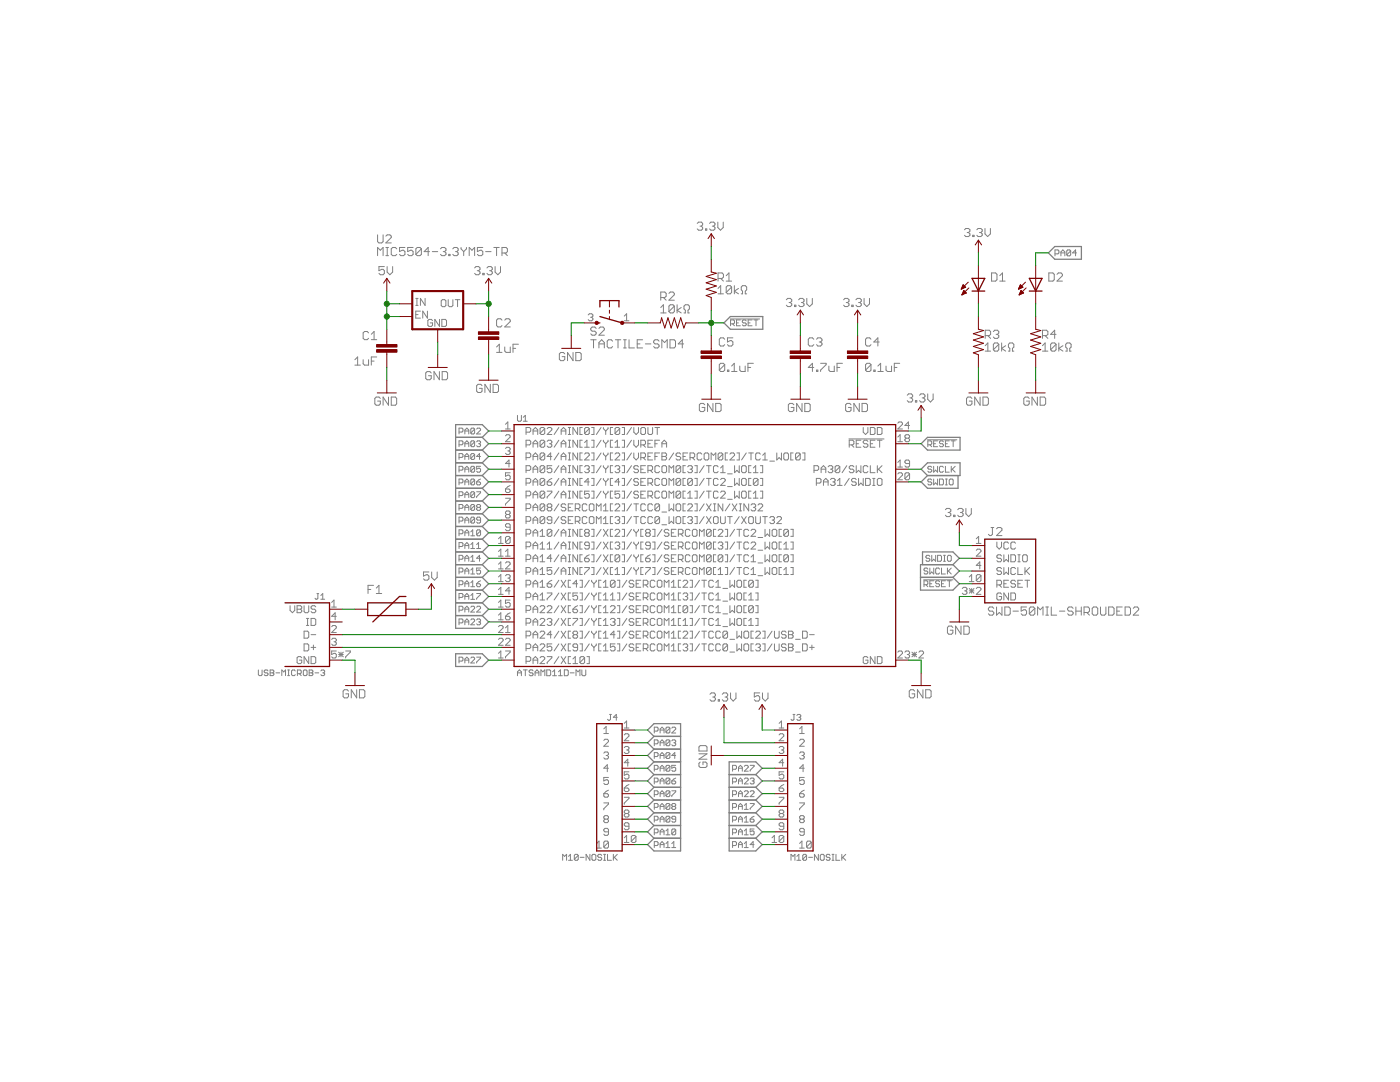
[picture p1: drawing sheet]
<svg xmlns="http://www.w3.org/2000/svg" width="279mm" height="216mm" viewBox="0 0 279 216" stroke-linecap="round" stroke-linejoin="round" font-family="sans-serif">
<g fill="none" stroke="#808080" stroke-width=".2">
<path d="M75.4 46.9v1.3l.2 .3h.6l.3-.3v-1.3M75.4 51v-1.6l.5 .5 .6-.5v1.6M76.7 53.2h-1.1v.8l.6-.3h.3l.2 .3v.5l-.2 .3h-.6l-.3-.3M77 47.1l.3-.2h.5l.3 .2v.3l-1.1 1.1h1.1M77 51h.5M77 49.4h.5M77.3 53.2v1.1l.5 .5 .6-.5v-1.1M77.3 49.4v1.6M79.2 49.7l-.3-.3h-.5l-.3 .3v1.1l.3 .2h.5l.3-.2M80.8 49.4h-1.1v.8l.6-.3h.2l.3 .3v.6l-.3 .2h-.5l-.3-.2M82.4 49.4h-1v.8l.5-.3h.3l.2 .3v.6l-.2 .2h-.6l-.2-.2M83 59.5h.4"/>
<path d="M83.2 59.5v1.4M84.1 49.7v1.1l-.3 .2h-.5l-.3-.2M84.1 49.7l-.3-.3h-.5l-.3 .3v1.1M84.1 49.7l-1.1 1.1M84.8 59.5v1.4l-.9-1.4v1.4M85.7 50.2h-1.1l.8-.8v1.6M86.3 50.2h1.1M87.9 49.7l.3-.3h.5l.3 .3v.2l-.3 .3M88.5 50.2h.2M88.7 50.2l.3 .3v.3l-.3 .2h-.5l-.3-.2M89.5 59.8v1.2l.2 .2h.4l.3-.2v-1.2M89.6 50.8h.2v.2h-.2z"/>
<path d="M90.4 49.7l.2-.3h.6l.2 .3v.2l-.2 .3M90.8 59.8h1M90.9 50.2h.3M91.2 50.2l.2 .3v.3l-.2 .2h-.6l-.2-.2M91.3 59.8v1.4M92 49.4v.3l.5 .5M92.5 50.2v.8M93.1 49.4v.3l-.6 .5M93.6 51v-1.6l.6 .5 .5-.5v1.6M94.7 53.5l.3-.3h.5l.3 .3v.2l-.3 .3M95.2 54h.3M95.5 54l.3 .3v.2l-.3 .3h-.5l-.3-.3"/>
<path d="M96.4 54.5h.2v.3h-.2zM96.4 49.4h-1.1v.8l.5-.3h.3l.3 .3v.6l-.3 .2h-.6l-.2-.2M96.9 50.2h1.1M97.2 53.5l.3-.3h.5l.3 .3v.2l-.3 .3M97.7 54h.3M98 54l.3 .3v.2l-.3 .3h-.5l-.3-.3M98.6 49.4h1M98.8 53.2v1.1l.6 .5 .5-.5v-1.1M99.1 49.4v1.6M100.2 50.5h.8l.3-.3v-.5l-.3-.3h-.8v1.6M100.7 50.5l.6 .5M131.9 59.4h.8l.2-.3v-.6l-.2-.2h-.8v1.6"/>
<path d="M132.4 59.4l.5 .5M133.5 58.5l.3-.2h.5l.3 .2v.3l-1.1 1.1h1.1M139.1 44.6l.3-.3h.6l.2 .3v.3l-.2 .2M139.7 45.1h.3M140 45.1l.2 .3v.3l-.2 .2h-.6l-.3-.2M140.8 45.7h.3v.2h-.3zM141.6 44.6l.3-.3h.5l.3 .3v.3l-.3 .2M142.2 45.1h.2M142.4 45.1l.3 .3v.3l-.3 .2h-.5l-.3-.2M143.3 44.3v1.1l.5 .5 .5-.5v-1.1M143.3 57.6l.5-.6v1.6M143.3 58.6h1.1"/>
<path d="M143.3 55.6h.8l.3-.3v-.6l-.3-.2h-.8v1.6M143.8 55.6l.6 .5M144.9 55l.6-.5v1.6M144.9 56.1h1.1M146 57.3v1.1l-.3 .2h-.5l-.3-.2M146 57.3l-.3-.3h-.5l-.3 .3v1.1M146 57.3l-1.1 1.1M146.6 57v1.6M147.4 57.6l-.8 .5 .8 .5M147.9 58.6h.3v-.5l-.3-.3v-.5l.3-.3h.5l.3 .3v.5l-.3 .3v.5h.3M156.9 59.8l.3-.3h.5l.3 .3v.3l-.3 .3M159.4 59.8l.3-.3h.5l.3 .3v.3l-.3 .3"/>
<path d="M161 59.5v1.1l.6 .6 .5-.6v-1.1M168.4 59.8l.2-.3h.6l.2 .3v.3l-.2 .3M170.8 59.8l.3-.3h.5l.3 .3v.3l-.3 .3M172.4 59.5v1.1l.6 .6 .5-.6v-1.1M192.5 45.8l.2-.2h.6l.3 .2v.3l-.3 .3M193 46.4h.3M193.3 46.4l.3 .3v.2l-.3 .3h-.6l-.2-.3M194.1 46.9h.3v.3h-.3zM194.9 45.8l.3-.2h.5l.3 .2v.3l-.3 .3M195.5 46.4h.2M195.7 46.4l.3 .3v.2l-.3 .3h-.5l-.3-.3M196.6 45.6v1.1l.5 .5 .6-.5v-1.1"/>
<path d="M197.9 54.5h.8l.3 .2v1.1l-.3 .3h-.8zM199.5 55l.6-.5v1.6M199.5 56.1h1.1M209.3 54.5h.8l.3 .2v1.1l-.3 .3h-.8zM210.5 50.7h.6l.2-.2v-.4l-.2-.2h-.6v1.2M210.9 54.7l.3-.2h.6l.2 .2v.3l-1.1 1.1h1.1M211.7 51.1v-.8l.4-.4 .4 .4v.8M211.7 50.5h.8M213.7 50.1l-.2-.2h-.4l-.2 .2v.7M213.7 50.1v.7l-.2 .3h-.4l-.2-.3M213.7 50.1l-.8 .7M214.8 50.5h-.7l.6-.6v1.2"/>
<path d="M70.8 71.8l.6-.6v1.7M70.8 72.9h1.1M72.5 71.8v.8l.2 .3h.9v-1.1M73.6 66.4l-.3-.3h-.6l-.2 .3v1.1l.2 .3h.6l.3-.3M74.1 72.1h.6M74.1 67.8h1.1M74.1 66.7l.6-.6v1.7M75.2 71.2h-1.1v1.7M75.9 79.5l-.3-.3h-.5l-.3 .3v1.1l.3 .3h.5l.3-.3v-.6h-.5M77.5 79.2v1.7l-1-1.7v1.7M78.1 79.2h.8l.3 .3v1.1l-.3 .3h-.8zM83 60.9h.4"/>
<path d="M83 62.8h.4M83.9 62.1h-.9v1.4h.9M85.3 62.1v1.4l-.9-1.4v1.4M86.1 74.4l-.3-.3h-.6l-.2 .3v1.1l.2 .3h.6l.3-.3v-.5h-.6M86.3 64l-.2-.3h-.5l-.2 .3v.9l.2 .2h.5l.2-.2v-.5h-.4M87.7 74.1v1.7l-1.1-1.7v1.7M87.7 63.7v1.4l-.9-1.4v1.4M88.1 60l.2-.2h.5l.2 .2v1l-.2 .2h-.5l-.2-.2zM88.2 63.7h.7l.2 .3v.9l-.2 .2h-.7zM88.2 74.1h.8l.3 .3v1.1l-.3 .3h-.8zM96.2 77l-.3-.3h-.5l-.3 .3v1l.3 .3h.5l.3-.3v-.5h-.5M97.9 76.7v1.6l-1.1-1.6v1.6"/>
<path d="M98.4 76.7h.8l.3 .3v1l-.3 .3h-.8zM99.1 69.2l.6-.5v1.6M99.1 70.3h1.1M100.2 63.9l-.3-.3h-.5l-.3 .3v1.1l.3 .2h.5l.3-.2M100.7 69.2v.8l.3 .3h.8v-1.1M100.7 63.9l.3-.3h.6l.2 .3v.3l-1.1 1h1.1M102.4 69.5h.5M103.5 68.7h-1.1v1.6M112.7 70.6l-.3-.3h-.5l-.3 .3v1.1l.3 .3h.5l.3-.3v-.5h-.5M114.4 70.3v1.7l-1.1-1.7v1.7M114.9 70.3h.8l.3 .3v1.1l-.3 .3h-.8zM117.4 62.8l.2-.2h.5l.2 .2v.3l-.2 .2"/>
<path d="M117.9 63.3h.2M117.9 67.8h1.1M118.1 63.3l.2 .2v.3l-.2 .2h-.5l-.2-.2M118.4 67.8v1.6M119 65.5l-.3-.2h-.5l-.3 .2v.3l.3 .3h.5l.3 .2v.3l-.3 .3h-.5l-.3-.3M119.5 69.4v-1.1l.6-.5 .5 .5v1.1M119.5 65.5l.3-.2h.6l.2 .2v.3l-1.1 1.1h1.1M119.5 68.6h1.1M122.3 68.1l-.3-.3h-.6l-.2 .3v1.1l.2 .2h.6l.3-.2M122.8 67.8h1.1M123.3 67.8v1.6M124.4 67.8h.6"/>
<path d="M124.4 69.4h.6M124.6 63.1l.5-.5v1.4M124.6 64h.9M124.7 67.8v1.6M125.5 67.8v1.6h1.1M127.2 68.6h.5M128.2 67.8h-1v1.6h1M128.8 68.6h1.1M131.5 68.1l-.2-.3h-.6l-.2 .3v.2l.2 .3h.6l.2 .3v.3l-.2 .2h-.6l-.2-.2M131.9 61.4l.5-.6v1.6M131.9 62.4h1M132.1 69.4v-1.6l.5 .5 .6-.5v1.6"/>
<path d="M133.7 67.8h.8l.3 .3v1.1l-.3 .2h-.8zM134.6 61.1v1.1l-.3 .2h-.5l-.3-.2M134.6 61.1l-.3-.3h-.5l-.3 .3v1.1M134.6 61.1l-1.1 1.1M135.1 60.8v1.6M136 61.4l-.9 .5 .9 .5M136.4 68.6h-1l.8-.8v1.6M136.5 62.4h.3v-.5l-.3-.3v-.5l.3-.3h.5l.3 .3v.5l-.3 .3v.5h.3M144.6 72.8v1.1l-.2 .2h-.6l-.2-.2M144.6 72.8l-.2-.3h-.6l-.2 .3v1.1M144.6 67.7l-.2-.3h-.6l-.2 .3v1.1l.2 .2h.6l.2-.2M144.6 72.8l-1 1.1"/>
<path d="M145.2 73.9h.3v.2h-.3zM145.8 63.6h5.8M145.8 64.6h.6l.2-.2v-.4l-.2-.2h-.6v1.2M146 74.1h1.1M146 73l.5-.5v1.6M146.2 64.6l.4 .4M146.3 67.4h-1.1v.8l.5-.2h.3l.3 .2v.6l-.3 .2h-.5l-.3-.2M147 64.4h.4M147.6 73v.9l.3 .2h.8v-1.1M147.7 63.8h-.7v1.2h.7M148.9 64l-.2-.2h-.4l-.2 .4 .2 .2h.4l.2 .4-.2 .2h-.4l-.2-.2M149.3 73.3h.5"/>
<path d="M149.3 64.4h.4M150.1 63.8h-.8v1.2h.8M150.3 72.5h-1v1.6M150.5 63.8h.8M150.9 63.8v1.2M157.5 60.4h.2M157.7 60.4l.3 .2v.3l-.3 .3h-.5l-.3-.3M158.6 60.9h.2v.3h-.2zM159.9 60.4h.3M160.2 60.4l.3 .2v.3l-.3 .3h-.5l-.3-.3M162.4 73.3h-1.1l.8-.8v1.6M162.4 67.7l-.3-.3h-.5l-.3 .3v1.1l.3 .2h.5l.3-.2"/>
<path d="M163 73.9h.2v.2h-.2zM163 67.7l.2-.3h.6l.2 .3v.3l-.2 .2M163.5 68.2h.3M163.8 68.2l.2 .3v.3l-.2 .2h-.6l-.2-.2M163.8 72.5h1.1v.3l-1.1 1.1v.2M165.4 73v.9l.3 .2h.8v-1.1M167 73.3h.6M168.1 72.5h-1.1v1.6M168.9 60.4h.3M169.2 60.4l.2 .2v.3l-.2 .3h-.6l-.2-.3M170 60.9h.3v.3h-.3zM171.3 60.4h.3"/>
<path d="M171.6 60.4l.3 .2v.3l-.3 .3h-.5l-.3-.3M173.8 72.8v1.1l-.2 .2h-.6l-.3-.2M173.8 72.8l-.2-.3h-.6l-.3 .3v1.1M173.8 67.7l-.2-.3h-.6l-.3 .3v1.1l.3 .2h.6l.2-.2M173.8 72.8l-1.1 1.1M174.4 73.9h.2v.2h-.2zM175.2 74.1h1.1M175.2 73l.5-.5v1.6M175.5 68.2h-1.1l.8-.8v1.6M176.8 73v.9l.3 .2h.8v-1.1M178.5 73.3h.5M179.6 72.5h-1.1v1.6"/>
<path d="M181.1 78.9l.2-.3h.6l.2 .3v.2l-.2 .3M181.6 79.4h.3M181.9 79.4l.2 .3v.2l-.2 .3h-.6l-.2-.3M182.7 79.9h.3v.3h-.3zM183.5 78.9l.3-.3h.5l.3 .3v.2l-.3 .3M184 79.4h.3M184.3 79.4l.3 .3v.2l-.3 .3h-.5l-.3-.3M185.1 78.6v1.1l.6 .5 .5-.5v-1.1M194 79.5l-.3-.3h-.5l-.3 .3v1.1l.3 .3h.5l.3-.3v-.6h-.6M195.6 79.2v1.7l-1.1-1.7v1.7M196.2 79.2h.8l.3 .3v1.1l-.3 .3h-.8zM196.6 67h.8l.3-.3v-.5l-.3-.3h-.8v1.6"/>
<path d="M196.6 69l.5-.6v1.7M196.6 70.1h1.1M197.1 67l.6 .5M198.2 66.2l.3-.3h.6l.2 .3v.2l-.2 .3M198.8 66.7h.3M199.1 66.7l.2 .3v.2l-.2 .3h-.6l-.3-.3M199.3 68.7v1.1l-.2 .3h-.6l-.3-.3M199.3 68.7l-.2-.3h-.6l-.3 .3v1.1M199.3 68.7l-1.1 1.1M199.9 68.4v1.7M200.7 69l-.8 .5 .8 .6M201.3 70.1h.2v-.6l-.2-.2v-.6l.2-.3h.6l.2 .3v.6l-.2 .2v.6h.2"/>
<path d="M205.4 79.5l-.3-.3h-.5l-.3 .3v1.1l.3 .3h.5l.3-.3v-.6h-.5M207 79.2v1.7l-1-1.7v1.7M207.6 79.2h.8l.3 .3v1.1l-.3 .3h-.8zM208 70.1h1.1M208 69l.6-.6v1.7M208 67h.9l.2-.3v-.5l-.2-.3h-.9v1.6M208.6 67l.5 .5M210.8 68.7v1.1l-.3 .3h-.5l-.3-.3M210.8 68.7l-.3-.3h-.5l-.3 .3v1.1M210.8 68.7l-1.1 1.1M210.8 66.7h-1.1l.8-.8v1.6M211.3 68.4v1.7"/>
<path d="M212.1 69l-.8 .5 .8 .6M212.7 70.1h.3v-.6l-.3-.2v-.6l.3-.3h.5l.3 .3v.6l-.3 .2v.6h.3M91.6 86.2h.6l.2-.2v-.4l-.2-.2h-.6v1.2M91.6 88.8h.6l.2-.3v-.3l-.2-.2h-.6v1.1M91.6 91.3h.6l.2-.2v-.4l-.2-.2h-.6v1.2M91.6 93.8h.6l.2-.2v-.4l-.2-.2h-.6v1.2M91.6 96.4h.6l.2-.2v-.4l-.2-.2h-.6v1.2M91.6 98.9h.6l.2-.2v-.4l-.2-.2h-.6v1.2M92.8 86h.8M92.8 88.5h.8M92.8 91.1h.8M92.8 93.6h.8"/>
<path d="M92.8 96.2h.8M92.8 98.7h.8M92.8 86.6v-.8l.4-.4 .4 .4v.8M92.8 89.1v-.8l.4-.3 .4 .3v.8M92.8 94.2v-.8l.4-.4 .4 .4v.8M92.8 96.8v-.8l.4-.4 .4 .4v.8M92.8 91.7v-.8l.4-.4 .4 .4v.8M92.8 99.3v-.8l.4-.4 .4 .4v.8M94.7 85.6v.8l-.2 .2h-.4l-.1-.2M94.7 88.2v.7l-.2 .2h-.4l-.1-.2M94.7 90.7v.8l-.2 .2h-.4l-.1-.2M94.7 93.2v.8l-.2 .2h-.4l-.1-.2"/>
<path d="M94.7 95.8v.8l-.2 .2h-.4l-.1-.2M94.7 98.3v.8l-.2 .2h-.4l-.1-.2M94.7 98.3l-.2-.2h-.4l-.1 .2v.8M94.7 90.7l-.2-.2h-.4l-.1 .2v.8M94.7 95.8l-.2-.2h-.4l-.1 .2v.8M94.7 85.6l-.2-.2h-.4l-.1 .2v.8M94.7 88.2l-.2-.2h-.4l-.1 .2v.7M94.7 93.2l-.2-.2h-.4l-.1 .2v.8M94.7 85.6l-.7 .8M94.7 88.2l-.7 .7M94.7 90.7l-.7 .8M94.7 93.2l-.7 .8"/>
<path d="M94.7 95.8l-.7 .8M94.7 98.3l-.7 .8M95.1 96.2h.6l.2 .4-.2 .2h-.4l-.2-.2zM95.1 98.1h.8v.2l-.8 .8v.2M95.1 88.2l.2-.2h.4l.2 .2-.2 .3M95.1 85.6l.2-.2h.4l.2 .2v.2l-.8 .8h.8M95.5 88.5h.2M95.7 88.5l.2 .3-.2 .3h-.4l-.2-.2M95.9 93h-.8v.6l.4-.2 .4 .2v.4l-.2 .2h-.4l-.2-.2M95.9 91.1h-.8l.6-.6v1.2M95.9 95.6l-.8 .6M100.9 87l.2-.3h.5l.2 .3v.2l-.9 .9h.9"/>
<path d="M100.9 89.5l.2-.2h.5l.2 .2v.2l-.2 .3M100.9 97.6h.7l.2 .2v.2l-.2 .3h-.5l-.2-.3zM100.9 99.4h.9v.3l-.9 .9v.2M100.9 84.7l.4-.5v1.4M100.9 85.6h.9M101.3 90h.3M101.6 90l.2 .2v.2l-.2 .3h-.5l-.2-.3M101.8 94.3h-.9v.7l.4-.2h.3l.2 .2v.5l-.2 .2h-.5l-.2-.2M101.8 92.5h-.9l.7-.7v1.4M101.8 96.9l-.9 .7M103.3 82.9v1l.2 .2h.4l.2-.2v-1M104.4 83.3l.4-.4v1.2"/>
<path d="M104.4 84.1h.8M105 86.2h.7l.2-.2v-.5l-.2-.2h-.7v1.4M105 88.8h.7l.2-.3v-.4l-.2-.3h-.7v1.4M105 91.3h.7l.2-.2v-.5l-.2-.2h-.7v1.4M105 93.9h.7l.2-.3v-.4l-.2-.3h-.7v1.4M105 96.4h.7l.2-.2v-.5l-.2-.2h-.7v1.4M105 98.9h.7l.2-.2v-.5l-.2-.2h-.7v1.4M106.4 86.7v-.9l.4-.5 .5 .5v.9M106.4 89.2v-.9l.4-.5 .5 .5v.9M106.4 91.8v-1l.4-.4 .5 .4v1M106.4 94.3v-.9l.4-.5 .5 .5v.9M106.4 96.9v-1l.4-.4 .5 .4v1"/>
<path d="M106.4 99.4v-.9l.4-.5 .5 .5v.9M106.4 86h.9M106.4 88.5h.9M106.4 91.1h.9M106.4 93.6h.9M106.4 96.2h.9M106.4 98.7h.9M108.7 88.1l-.2-.3h-.5l-.2 .3v.9M108.7 85.5v1l-.2 .2h-.5l-.2-.2M108.7 88.1v.9l-.2 .2h-.5l-.2-.2M108.7 90.6v.9l-.2 .3h-.5l-.2-.3M108.7 93.2v.9l-.2 .2h-.5l-.2-.2"/>
<path d="M108.7 95.7v.9l-.2 .3h-.5l-.2-.3M108.7 98.2v1l-.2 .2h-.5l-.2-.2M108.7 95.7l-.9 .9M108.7 88.1l-.9 .9M108.7 85.5l-.2-.2h-.5l-.2 .2v1M108.7 90.6l-.2-.2h-.5l-.2 .2v.9M108.7 93.2l-.2-.3h-.5l-.2 .3v.9M108.7 95.7l-.2-.2h-.5l-.2 .2v.9M108.7 98.2l-.2-.2h-.5l-.2 .2v1M108.7 85.5l-.9 1M108.7 90.6l-.9 .9M108.7 93.2l-.9 .9"/>
<path d="M108.7 98.2l-.9 1M109.2 85.5l.2-.2h.5l.2 .2v.3l-.9 .9h.9M109.2 88.1l.2-.3h.5l.2 .3v.2l-.2 .2M109.2 96.2h.7l.2 .2v.2l-.2 .3h-.5l-.2-.3zM109.2 98h.9v.2l-.9 1v.2M109.7 88.5h.2M109.9 88.5l.2 .3v.2l-.2 .2h-.5l-.2-.2M110.1 91.1h-.9l.7-.7v1.4M110.1 92.9h-.9v.7l.7-.2 .2 .2v.5l-.2 .2h-.5l-.2-.2M110.1 95.5l-.9 .7M111.5 85.3l-.9 1.4M111.5 87.8l-.9 1.4"/>
<path d="M111.5 90.4l-.9 1.4M111.5 92.9l-.9 1.4M111.5 95.5l-.9 1.4M111.5 98l-.9 1.4M112 86h.9M112 89.2v-.9l.5-.5 .4 .5v.9M112 86.7v-.9l.5-.5 .4 .5v.9M112 91.8v-1l.5-.4 .4 .4v1M112 94.3v-.9l.5-.5 .4 .5v.9M112 96.9v-1l.5-.4 .4 .4v1M112 99.4v-.9l.5-.5 .4 .5v.9M112 88.5h.9"/>
<path d="M112 91.1h.9M112 93.6h.9M112 96.2h.9M112 98.7h.9M113.4 85.3h.5M113.4 86.7h.5M113.4 87.8h.5M113.4 89.2h.5M113.4 90.4h.5M113.4 91.8h.5M113.4 92.9h.5M113.4 94.3h.5"/>
<path d="M113.4 95.5h.5M113.4 96.9h.5M113.4 98h.5M113.4 99.4h.5M113.6 85.3v1.4M113.6 87.8v1.4M113.6 90.4v1.4M113.6 92.9v1.4M113.6 95.5v1.4M113.6 98v1.4M115.3 85.3v1.4l-1-1.4v1.4M115.3 87.8v1.4l-1-1.4v1.4"/>
<path d="M115.3 90.4v1.4l-1-1.4v1.4M115.3 92.9v1.4l-1-1.4v1.4M115.3 95.5v1.4l-1-1.4v1.4M115.3 98v1.4l-1-1.4v1.4M116.2 85.3h-.5v1.4h.5M116.2 87.8h-.5v1.4h.5M116.2 90.4h-.5v1.4h.5M116.2 92.9h-.5v1.4h.5M116.2 95.5h-.5v1.4h.5M116.2 98h-.5v1.4h.5M116.7 90.6l.2-.2h.5l.2 .2v.2l-.9 1h.9M116.7 93.2l.2-.3h.5l.2 .3v.2l-.2 .2"/>
<path d="M116.7 89.2h.9M116.7 88.3l.4-.5v1.4M117.1 93.6h.3M117.4 93.6l.2 .3v.2l-.2 .2h-.5l-.2-.2M117.6 98h-.9v.7l.4-.2h.3l.2 .2v.5l-.2 .2h-.5l-.2-.2M117.6 85.5l-.2-.2h-.5l-.2 .2v1M117.6 85.5v1l-.2 .2h-.5l-.2-.2M117.6 85.5l-.9 1M117.6 96.2h-.9l.7-.7v1.4M118.1 85.3h.4v1.4h-.4M118.1 87.8h.4v1.4h-.4M118.1 90.4h.4v1.4h-.4"/>
<path d="M118.1 92.9h.4v1.4h-.4M118.1 95.5h.4v1.4h-.4M118.1 98h.4v1.4h-.4M120 85.3l-1 1.4M120 87.8l-1 1.4M120 90.4l-1 1.4M120 92.9l-1 1.4M120 95.5l-1 1.4M120 98l-1 1.4M120.4 87.8v.3l.5 .4M120.4 85.3v.2l.5 .5M120.4 90.4v.2l.5 .5"/>
<path d="M120.4 92.9v.3l.5 .4M120.4 95.5v.2l.5 .5M120.4 98v.2l.5 .5M120.9 86v.7M120.9 88.5v.7M120.9 91.1v.7M120.9 93.6v.7M120.9 96.2v.7M120.9 98.7v.7M121.3 85.3v.2l-.4 .5M121.3 87.8v.3l-.4 .4M121.3 90.4v.2l-.4 .5"/>
<path d="M121.3 92.9v.3l-.4 .4M121.3 95.5v.2l-.4 .5M121.3 98v.2l-.4 .5M122.3 85.3h-.5v1.4h.5M122.3 87.8h-.5v1.4h.5M122.3 90.4h-.5v1.4h.5M122.3 92.9h-.5v1.4h.5M122.3 95.5h-.5v1.4h.5M122.3 98h-.5v1.4h.5M122.7 90.6l.3-.2h.4l.3 .2v.2l-1 1h1M122.7 93.2l.3-.3h.4l.3 .3v.2l-.3 .2M122.7 89.2h1"/>
<path d="M122.7 88.3l.5-.5v1.4M123.2 93.6h.2M123.4 93.6l.3 .3v.2l-.3 .2h-.4l-.3-.2M123.7 96.2h-1l.7-.7v1.4M123.7 85.5l-.3-.2h-.4l-.3 .2v1M123.7 85.5v1l-.3 .2h-.4l-.3-.2M123.7 98h-1v.7l.7-.2 .3 .2v.5l-.3 .2h-.4l-.3-.2M123.7 85.5l-1 1M124.2 85.3h.4v1.4h-.4M124.2 87.8h.4v1.4h-.4M124.2 90.4h.4v1.4h-.4M124.2 92.9h.4v1.4h-.4"/>
<path d="M124.2 95.5h.4v1.4h-.4M124.2 98h.4v1.4h-.4M126 85.3l-.9 1.4M126 87.8l-.9 1.4M126 90.4l-.9 1.4M126 92.9l-.9 1.4M126 95.5l-.9 1.4M126 98l-.9 1.4M126.5 85.3v.9l.5 .5 .4-.5v-.9M126.5 87.8v1l.5 .4 .4-.4v-1M126.5 90.4v.9l.5 .5 .4-.5v-.9M127.4 93.2l-.2-.3h-.5l-.2 .3v.2l.2 .2h.5l.2 .3v.2l-.2 .2h-.5l-.2-.2"/>
<path d="M127.4 95.7l-.2-.2h-.5l-.2 .2v.2l.2 .3h.5l.2 .2v.2l-.2 .3h-.5l-.2-.3M127.4 98.2l-.2-.2h-.5l-.2 .2v.3l.2 .2h.5l.2 .2v.3l-.2 .2h-.5l-.2-.2M127.9 88.8h.7l.2-.3v-.4l-.2-.3h-.7v1.4M127.9 91.3h.7l.2-.2v-.5l-.2-.2h-.7v1.4M127.9 93.6h.5M127.9 96.2h.5M127.9 98.7h.5M128.1 85.3h.5l.2 .2v1l-.2 .2h-.5l-.2-.2v-1zM128.4 88.8l.4 .4M128.4 91.3l.4 .5M128.8 92.9h-.9v1.4h.9M128.8 95.5h-.9v1.4h.9"/>
<path d="M128.8 98h-.9v1.4h.9M129.3 96.4h.7l.2-.2v-.5l-.2-.2h-.7v1.4M129.3 85.3v1.2l.2 .2h.5l.2-.2v-1.2M129.3 93.9h.7l.2-.3v-.4l-.2-.3h-.7v1.4M129.3 98.9h.7l.2-.2v-.5l-.2-.2h-.7v1.4M129.3 88.5h.5M129.3 91.1h.5M129.8 93.9l.4 .4M129.8 96.4l.4 .5M129.8 98.9l.4 .5M130.2 87.8h-.9v1.4h.9M130.2 90.4h-.9v1.4h.9"/>
<path d="M130.7 85.3h.9M130.7 88.5h.5M130.7 91.1h.5M131.2 85.3v1.4M131.6 87.8h-.9v1.4M131.6 90.4h-.9v1.4M131.6 93.2l-.2-.3h-.5l-.2 .3v.9l.2 .2h.5l.2-.2M131.6 95.7l-.2-.2h-.5l-.2 .2v.9l.2 .3h.5l.2-.3M131.6 98.2l-.2-.2h-.5l-.2 .2v1l.2 .2h.5l.2-.2M132.1 90.4h.7l.2 .2v.2l-.2 .3 .2 .2v.2l-.2 .3h-.7zM132.1 98.2l.2-.2h.5l.2 .2v1l-.2 .2h-.5l-.2-.2zM132.1 88.5h.9"/>
<path d="M132.1 89.2v-.9l.5-.5 .4 .5v.9M132.1 91.1h.7M132.3 92.9h.5l.2 .3v.9l-.2 .2h-.5l-.2-.2v-.9zM132.3 95.5h.5l.2 .2v.9l-.2 .3h-.5l-.2-.3v-.9zM133.5 94.3v-1.4l.5 .5 .5-.5v1.4M133.5 96.9v-1.4l.5 .4 .5-.4v1.4M133.5 99.4v-1.4l.5 .5 .5-.5v1.4M134.5 90.4l-1 1.4M135.8 90.6l-.2-.2h-.5l-.2 .2v.2l.2 .3h.5l.2 .2v.2l-.2 .3h-.5l-.2-.3M135.8 93.2l-.2-.3h-.5l-.2 .3v.9M135.8 95.7l-.2-.2h-.5l-.2 .2v.9M135.8 98.2l-.2-.2h-.5l-.2 .2v1"/>
<path d="M135.8 93.2v.9l-.2 .2h-.5l-.2-.2M135.8 95.7v.9l-.2 .3h-.5l-.2-.3M135.8 98.2v1l-.2 .2h-.5l-.2-.2M135.8 93.2l-.9 .9M135.8 95.7l-.9 .9M135.8 98.2l-.9 1M136.3 91.1h.5M136.8 92.9h-.5v1.4h.5M136.8 95.5h-.5v1.4h.5M136.8 98h-.5v1.4h.5M137.2 93.2l.3-.3h.4l.3 .3v.2l-.3 .2M137.2 90.4h-.9v1.4h.9"/>
<path d="M137.2 98.5l.5-.5v1.4M137.2 99.4h1M137.7 91.3h.7l.2-.2v-.5l-.2-.2h-.7v1.4M137.7 93.6h.2M137.9 93.6l.3 .3v.2l-.3 .2h-.4l-.3-.2M138.2 95.7l-.3-.2h-.4l-.3 .2v.9M138.2 91.3l.4 .5M138.2 95.7v.9l-.3 .3h-.4l-.3-.3M138.2 95.7l-1 .9M138.7 92.9h.4v1.4h-.4M138.7 95.5h.4v1.4h-.4M138.7 98h.4v1.4h-.4"/>
<path d="M140.1 90.6l-.3-.2h-.4l-.3 .2v.9l.3 .3h.4l.3-.3M140.5 92.9l-.9 1.4M140.5 95.5l-.9 1.4M140.5 98l-.9 1.4M140.7 80.8l-.3-.3h-.6l-.2 .3v1.1l.2 .2h.6l.3-.2v-.6h-.6M140.8 90.4h.4l.3 .2v.9l-.3 .3h-.4l-.3-.3v-.9zM141 92.9h.9M141 95.5h.9M141 98h.9M141.5 92.9v1.4M141.5 95.5v1.4M141.5 98v1.4"/>
<path d="M141.9 91.8v-1.4l.5 .4 .5-.4v1.4M142.3 80.5v1.6l-1.1-1.6v1.6M142.8 80.5h.9l.2 .3v1.1l-.2 .2h-.9zM143.3 95.7l-.2-.2h-.5l-.2 .2v.9l.2 .3h.5l.2-.3M143.3 93.2l-.2-.3h-.5l-.2 .3v.9l.2 .2h.5l.2-.2M143.3 98.2l-.2-.2h-.5l-.2 .2v1l.2 .2h.5l.2-.2M143.8 95.7l.2-.2h.5l.2 .2v.2l-.9 1h.9M143.8 98.2l.2-.2h.5l.2 .2v.3l-.9 .9h.9M143.8 94.3h.9M143.8 93.4l.5-.5v1.4M144.3 90.6l-.3-.2h-.4l-.3 .2v.9M144.3 90.6v.9l-.3 .3h-.4l-.3-.3"/>
<path d="M144.3 90.6l-1 .9M145.2 90.4h-.5v1.4h.5M145.2 94.6h.9M145.2 97.1h.9M145.2 99.6h.9M145.7 90.6l.2-.2h.5l.2 .2v.2l-.9 1h.9M146.6 92.9v1.4l.5-.4 .4 .4v-1.4M146.6 95.5v1.4l.5-.5 .4 .5v-1.4M146.6 98v1.4l.5-.5 .4 .5v-1.4M147.1 90.4h.4v1.4h-.4M148 95.7l.2-.2h.5l.2 .2v.9l-.2 .3h-.5l-.2-.3zM148 93.2l.2-.3h.5l.2 .3v.9l-.2 .2h-.5l-.2-.2z"/>
<path d="M148 98.2l.2-.2h.5l.2 .2v1l-.2 .2h-.5l-.2-.2zM148.9 90.4l-.9 1.4M149.4 90.4h.9M149.9 90.4v1.4M149.9 92.9h-.5v1.4h.5M149.9 95.5h-.5v1.4h.5M149.9 98h-.5v1.4h.5M150.3 93.4l.5-.5v1.4M150.3 98.5l.5-.5v1.4M150.3 94.3h1M150.3 99.4h1M151.3 95.7v.9l-.3 .3h-.4l-.3-.3"/>
<path d="M151.3 95.7l-.3-.2h-.4l-.3 .2v.9M151.3 95.7l-1 .9M151.7 90.6l-.2-.2h-.5l-.2 .2v.9l.2 .3h.5l.2-.3M151.7 92.9h.5v1.4h-.5M151.7 95.5h.5v1.4h-.5M151.7 98h.5v1.4h-.5M152.2 91.8h.9M152.2 90.8l.5-.4v1.4M153.6 92h1M155 90.4v1.4l.5-.5 .5 .5v-1.4M156.7 90.4h.4l.3 .2v.9l-.3 .3h-.4l-.3-.3v-.9zM158.3 90.4h-.5v1.4h.5"/>
<path d="M158.4 80.8l-.2-.3h-.6l-.3 .3v1.1l.3 .2h.6l.2-.2v-.6h-.5M159.7 90.6l-.2-.2h-.5l-.2 .2v.9M159.7 90.6v.9l-.2 .3h-.5l-.2-.3M159.7 90.6l-.9 .9M160.1 80.5v1.6l-1.1-1.6v1.6M160.2 90.4h.4v1.4h-.4M160.6 80.5h.8l.3 .3v1.1l-.3 .2h-.8zM162.5 93.9h.7l.2-.3v-.4l-.2-.3h-.7v1.4M162.9 96.4h.7l.3-.2v-.5l-.3-.2h-.7v1.4M163.9 94.3v-.9l.4-.5 .5 .5v.9M163.9 93.6h.9M164.3 96.2h1"/>
<path d="M164.3 96.9v-1l.5-.4 .5 .4v1M165.3 93.2l.2-.3h.5l.2 .3v.2l-.2 .2M165.7 93.6h.3M165.7 95.7l.3-.2h.4l.3 .2v.2l-.3 .3M166 93.6l.2 .3v.2l-.2 .2h-.5l-.2-.2M166.2 96.2h.2M166.4 96.2l.3 .2v.2l-.3 .3h-.4l-.3-.3M167.1 96.9h1M167.1 95.9l.5-.4v1.4M167.6 93.2l-.2-.3h-.5l-.2 .3v.9M167.6 93.2v.9l-.2 .2h-.5l-.2-.2M167.6 93.2l-.9 .9"/>
<path d="M169 92.9l-.9 1.4M169.4 87.6h7M169.5 88.8h.7l.2-.3v-.4l-.2-.3h-.7v1.4M169.5 95.5l-.9 1.4M169.8 80.8l-.2-.3h-.6l-.2 .3v1.1l.2 .2h.6l.2-.2v-.6h-.5M169.9 88.8l.5 .4M170.4 93.2l-.2-.3h-.5l-.2 .3v.2l.2 .2h.5l.2 .3v.2l-.2 .2h-.5l-.2-.2M170.9 88.5h.4M170.9 95.7l-.3-.2h-.4l-.3 .2v.2l.3 .3h.4l.3 .2v.2l-.3 .3h-.4l-.3-.3M170.9 92.9v1.4l.4-.4 .5 .4v-1.4M171.3 95.5v1.4l.5-.5 .5 .5v-1.4M171.5 80.5v1.6l-1.1-1.6v1.6"/>
<path d="M171.8 87.8h-.9v1.4h.9M172 80.5h.8l.3 .3v1.1l-.3 .2h-.8zM172.3 85.3v.9l.4 .5 .5-.5v-.9M172.7 95.5h.7l.3 .2v.9l-.3 .3h-.7zM173.2 88.1l-.2-.3h-.5l-.2 .3v.2l.2 .2h.5l.2 .3v.2l-.2 .2h-.5l-.2-.2M173.2 93.2l-.2-.3h-.5l-.2 .3v.9l.2 .2h.5l.2-.2M173.7 85.3h.7l.2 .2v1l-.2 .2h-.7zM173.7 88.5h.5M173.7 92.9v1.4h.9M174.2 95.5h.4M174.2 96.9h.4M174.4 95.5v1.4"/>
<path d="M174.6 87.8h-.9v1.4h.9M175.1 85.3h.7l.2 .2v1l-.2 .2h-.7zM175.1 87.8h.9M175.1 92.9v1.4M175.3 95.5h.5l.2 .2v.9l-.2 .3h-.5l-.2-.3v-.9zM175.3 93.6l.7 .7M175.6 87.8v1.4M176 92.9l-.9 1M179.2 84.4l.2-.2h.5l.2 .2v.3l-.9 .9h.9M179.2 88.1h.9M179.2 94.6l.2-.3h.5l.2 .3v.2l-.9 .9h.9M179.2 92.3l.4-.5v1.4"/>
<path d="M179.2 87.2l.4-.5v1.4M179.2 93.2h.9M180.8 87.4l-.2 .3v.2l.2 .2h.5l.2-.2v-.2l-.2-.3M180.8 87.4l-.2-.2v-.2l.2-.3h.5l.2 .3v.2l-.2 .2M180.8 87.4h.5M181.5 94.6l-.2-.3h-.5l-.2 .3v.9M181.5 94.6v.9l-.2 .2h-.5l-.2-.2M181.5 92.5h-.7l-.2-.2v-.3l.2-.2h.5l.2 .2v1l-.2 .2h-.5l-.2-.2M181.5 94.6l-.9 .9M181.5 84.9h-.9l.7-.7v1.4M185.1 87.8h5.9M185.2 88.8h.5l.2-.3v-.3l-.2-.2h-.5v1.1"/>
<path d="M185.5 88.8l.4 .3M185.9 93.2l-.2-.2h-.3l-.2 .4 .2 .2h.3l.2 .4-.2 .2h-.3l-.2-.2M185.9 95.8l-.2-.2h-.3l-.2 .4 .2 .2h.3l.2 .4-.2 .2h-.3l-.2-.2M186.3 88.5h.4M186.3 93v1.2l.4-.4 .4 .4v-1.2M186.3 95.6v1.2l.4-.4 .4 .4v-1.2M187.1 88h-.8v1.1h.8M187.5 95.6h.6l.2 .2v.8l-.2 .2h-.6zM188.3 88.2l-.2-.2h-.4l-.2 .2 .2 .3h.4l.2 .3-.2 .3h-.4l-.2-.2M188.3 93.2l-.2-.2h-.4l-.2 .2v.8l.2 .2h.4l.2-.2M188.7 88.5h.4M188.7 93v1.2h.7"/>
<path d="M188.7 95.6h.4M188.7 96.8h.4M188.9 95.6v1.2M189.4 88h-.7v1.1h.7M189.4 95.8l.3-.2h.3l.2 .2v.8l-.2 .2h-.3l-.3-.2zM189.8 88h.8M189.8 93v1.2M190 93.6l.6 .6M190.2 88v1.1M190.6 93l-.8 .8M63.2 118.4h.4M63.4 118.4v1l-.2 .2-.3-.2"/>
<path d="M64 119.6h.8M64 118.8l.4-.4v1.2M73.4 117.6h.6M74.5 116.8h-1.1v1.6M75.1 117.3l.5-.5v1.6M75.1 118.4h1.1M85.6 114.1h-1.1v.9l.6-.3h.2l.3 .3v.5l-.3 .3h-.5l-.3-.3M86.1 114.1v1.1l.6 .6 .5-.6v-1.1M91.6 101.4h.6l.2-.2v-.3l-.2-.2h-.6v1.1M91.6 114.1h.6l.2-.2v-.3l-.2-.3h-.6v1.2M91.6 119.2h.6l.2-.2v-.4l-.2-.2h-.6v1.2M91.6 111.6h.6l.2-.2v-.4l-.2-.2h-.6v1.2"/>
<path d="M91.6 116.7h.6l.2-.2v-.4l-.2-.2h-.6v1.2M91.6 104h.6l.2-.2v-.4l-.2-.2h-.6v1.2M91.6 106.5h.6l.2-.2v-.4l-.2-.2h-.6v1.2M91.6 109.1h.6l.2-.2v-.4l-.2-.2h-.6v1.2M92.8 112v-.8l.4-.4 .4 .4v.8M92.8 111.4h.8M92.8 113.9h.8M92.8 116.5h.8M92.8 119h.8M92.8 101.2h.8M92.8 109.5v-.8l.4-.4 .4 .4v.8M92.8 103.8h.8"/>
<path d="M92.8 106.3h.8M92.8 108.9h.8M92.8 117.1v-.8l.4-.4 .4 .4v.8M92.8 101.8v-.8l.4-.3 .4 .3v.8M92.8 104.4v-.8l.4-.4 .4 .4v.8M92.8 106.9v-.8l.4-.4 .4 .4v.8M92.8 114.5v-.8l.4-.4 .4 .4v.8M92.8 119.6v-.8l.4-.4 .4 .4v.8M94 119.6h.7M94 117.1h.7M94 114.5h.7M94 112h.7"/>
<path d="M94 106.1l.3-.4v1.2M94 108.7l.3-.4v1.2M94 111.2l.3-.4v1.2M94 113.7l.3-.4v1.2M94 116.3l.3-.4v1.2M94 118.8l.3-.4v1.2M94 106.9h.7M94 109.5h.7M94.7 100.9v.7l-.2 .2h-.4l-.1-.2M94.7 103.4v.8l-.2 .2h-.4l-.1-.2M94.7 100.9l-.2-.2h-.4l-.1 .2v.7M94.7 103.4l-.2-.2h-.4l-.1 .2v.8"/>
<path d="M94.7 100.9l-.7 .7M94.7 103.4l-.7 .8M95.1 116.5h.6l.2 .4-.2 .2h-.4l-.2-.2zM95.1 118.4h.8v.2l-.8 .8v.2M95.1 109.5h.8M95.1 108.7l.4-.4v1.2M95.3 101.2l-.2-.2 .2-.3h.4l.2 .2-.2 .3M95.3 101.2l-.2 .2 .2 .4h.4l.2-.2-.2-.4M95.3 101.2h.4M95.9 103.8h-.6l-.2-.2 .2-.4h.4l.2 .2v.8l-.2 .2h-.4l-.2-.2M95.9 105.9l-.2-.2h-.4l-.2 .2v.8M95.9 113.3h-.8v.6l.4-.2 .4 .2v.4l-.2 .2h-.4l-.2-.2"/>
<path d="M95.9 111.4h-.8l.6-.6v1.2M95.9 105.9v.8l-.2 .2h-.4l-.2-.2M95.9 105.9l-.8 .8M95.9 115.9l-.8 .6M99.5 108.4h.9M99.5 111h.9M99.5 116.1h.9M99.5 118.6h.9M99.5 115.1l.4-.4v1.4M99.5 107.5l.4-.5v1.4M99.5 110l.4-.4v1.4M99.5 112.6l.4-.5v1.4"/>
<path d="M99.5 117.7l.4-.5v1.4M99.5 113.5h.9M100.9 112.4l.2-.3h.5l.2 .3v.2l-.9 .9h.9M100.9 114.9l.2-.2h.5l.2 .2v.2l-.2 .3M100.9 111h.9M100.9 110l.4-.4v1.4M101.1 102.7l-.2-.3v-.2l.2-.2h.5l.2 .2v.2l-.2 .3M101.1 102.7l-.2 .2v.2l.2 .3h.5l.2-.3v-.2l-.2-.2M101.1 102.7h.5M101.3 115.4h.3M101.6 115.4l.2 .2v.2l-.2 .3h-.5l-.2-.3M101.8 119.7h-.9v.7l.4-.2h.3l.2 .2v.5l-.2 .2h-.5l-.2-.2"/>
<path d="M101.8 105.2h-.7l-.2-.2v-.3l.2-.2h.5l.2 .2v1l-.2 .2h-.5l-.2-.2M101.8 107.3v.9l-.2 .2h-.5l-.2-.2M101.8 117.9h-.9l.7-.7v1.4M101.8 107.3l-.2-.3h-.5l-.2 .3v.9M101.8 107.3l-.9 .9M105 104h.7l.2-.2v-.5l-.2-.2h-.7v1.4M105 114.2h.7l.2-.3v-.4l-.2-.3h-.7v1.4M105 109.1h.7l.2-.2v-.5l-.2-.2h-.7v1.4M105 111.6h.7l.2-.2v-.5l-.2-.2h-.7v1.4M105 116.7h.7l.2-.2v-.5l-.2-.2h-.7v1.4M105 119.3h.7l.2-.3v-.4l-.2-.3h-.7v1.4M105 101.5h.7l.2-.3v-.4l-.2-.3h-.7v1.4"/>
<path d="M105 106.6h.7l.2-.3v-.4l-.2-.3h-.7v1.4M106.4 101.9v-.9l.4-.5 .5 .5v.9M106.4 104.5v-1l.4-.4 .5 .4v1M106.4 107v-.9l.4-.5 .5 .5v.9M106.4 109.6v-1l.4-.4 .5 .4v1M106.4 112.1v-.9l.4-.5 .5 .5v.9M106.4 114.6v-.9l.4-.5 .5 .5v.9M106.4 117.2v-1l.4-.4 .5 .4v1M106.4 119.7v-.9l.4-.5 .5 .5v.9M106.4 111.4h.9M106.4 113.9h.9M106.4 116.5h.9"/>
<path d="M106.4 119h.9M106.4 101.2h.9M106.4 103.8h.9M106.4 106.3h.9M106.4 108.9h.9M107.8 111.2l.4-.5v1.4M107.8 109.6h.9M107.8 112.1h.9M107.8 114.6h.9M107.8 117.2h.9M107.8 119.7h.9M107.8 113.7l.4-.5v1.4"/>
<path d="M107.8 116.2l.4-.4v1.4M107.8 118.8l.4-.5v1.4M107.8 106.1l.4-.5v1.4M107.8 108.6l.4-.4v1.4M107.8 107h.9M108.7 103.3l-.2-.2h-.5l-.2 .2v.9M108.7 100.8v.9l-.2 .2h-.5l-.2-.2M108.7 103.3v.9l-.2 .3h-.5l-.2-.3M108.7 100.8l-.2-.3h-.5l-.2 .3v.9M108.7 100.8l-.9 .9M108.7 103.3l-.9 .9M109.2 109.6h.9"/>
<path d="M109.2 116.5h.7l.2 .2v.2l-.2 .3h-.5l-.2-.3zM109.2 118.3h.9v.3l-.9 .9v.2M109.2 108.6l.5-.4v1.4M109.4 101.2l-.2-.2v-.2l.2-.3h.5l.2 .3v.2l-.2 .2M109.4 101.2l-.2 .3v.2l.2 .2h.5l.2-.2v-.2l-.2-.3M109.4 101.2h.5M110.1 111.4h-.9l.7-.7v1.4M110.1 103.8h-.7l-.2-.3v-.2l.2-.2h.5l.2 .2v.9l-.2 .3h-.5l-.2-.3M110.1 113.2h-.9v.7l.7-.2 .2 .2v.5l-.2 .2h-.5l-.2-.2M110.1 105.9v.9l-.2 .2h-.5l-.2-.2M110.1 105.9l-.2-.3h-.5l-.2 .3v.9M110.1 105.9l-.9 .9"/>
<path d="M110.1 115.8l-.9 .7M111.5 100.5l-.9 1.4M111.5 103.1l-.9 1.4M111.5 105.6l-.9 1.4M111.5 108.2l-.9 1.4M111.5 110.7l-.9 1.4M111.5 113.2l-.9 1.4M111.5 115.8l-.9 1.4M111.5 118.3l-.9 1.4M112 107v-.9l.5-.5 .4 .5v.9M112 111.4h.9M112 113.9h.9"/>
<path d="M112 109.6v-1l.5-.4 .4 .4v1M112 112.1v-.9l.5-.5 .4 .5v.9M112 114.6v-.9l.5-.5 .4 .5v.9M112 106.3h.9M112 108.9h.9M112 115.8l.9 1.4M112 118.3l.9 1.4M112.9 103.3l-.2-.2h-.5l-.2 .2v.2l.2 .3h.5l.2 .2v.2l-.2 .3h-.5l-.2-.3M112.9 100.8l-.2-.3h-.5l-.2 .3v.2l.2 .2h.5l.2 .3v.2l-.2 .2h-.5l-.2-.2M112.9 115.8l-.9 1.4M112.9 118.3l-.9 1.4M113.4 108.2h.5"/>
<path d="M113.4 109.6h.5M113.4 110.7h.5M113.4 112.1h.5M113.4 113.2h.5M113.4 114.6h.5M113.4 101.2h.5M113.4 103.8h.5M113.4 105.6h.5M113.4 107h.5M113.6 105.6v1.4M113.6 108.2v1.4M113.6 110.7v1.4"/>
<path d="M113.6 113.2v1.4M113.9 115.8h-.5v1.4h.5M113.9 118.3h-.5v1.4h.5M114.3 103.1h-.9v1.4h.9M114.3 100.5h-.9v1.4h.9M114.8 101.5h.7l.2-.3v-.4l-.2-.3h-.7v1.4M114.8 104h.7l.2-.2v-.5l-.2-.2h-.7v1.4M115.3 105.6v1.4l-1-1.4v1.4M115.3 108.2v1.4l-1-1.4v1.4M115.3 110.7v1.4l-1-1.4v1.4M115.3 113.2v1.4l-1-1.4v1.4M115.3 118.3h-1v.7l.7-.2 .3 .2v.5l-.3 .2h-.4l-.3-.2"/>
<path d="M115.3 116.5h-1l.7-.7v1.4M115.3 101.5l.4 .4M115.3 104l.4 .5M115.7 115.8h.5v1.4h-.5M115.7 118.3h.5v1.4h-.5M116.2 105.6h-.5v1.4h.5M116.2 108.2h-.5v1.4h.5M116.2 110.7h-.5v1.4h.5M116.2 113.2h-.5v1.4h.5M116.7 111.4h.7l.2 .2v.3l-.2 .2h-.5l-.2-.2zM116.7 113.2h.9v.3l-.9 .9v.2M116.9 106.3l-.2-.2v-.2l.2-.3h.5l.2 .3v.2l-.2 .2"/>
<path d="M116.9 106.3l-.2 .3v.2l.2 .2h.5l.2-.2v-.2l-.2-.3M116.9 106.3h.5M117.1 103.3l-.2-.2h-.5l-.2 .2v.9l.2 .3h.5l.2-.3M117.1 100.8l-.2-.3h-.5l-.2 .3v.9l.2 .2h.5l.2-.2M117.6 108.9h-.7l-.2-.3v-.2l.2-.2h.5l.2 .2v.9l-.2 .3h-.5l-.2-.3M117.6 110.7l-.9 .7M117.6 115.8l-.9 1.4M117.6 118.3l-.9 1.4M117.8 103.1h.5l.2 .2v.9l-.2 .3h-.5l-.2-.3v-.9zM117.8 100.5h.5l.2 .3v.9l-.2 .2h-.5l-.2-.2v-.9zM118.1 115.8v.2l.4 .5M118.1 108.2h.4v1.4h-.4"/>
<path d="M118.1 110.7h.4v1.4h-.4M118.1 113.2h.4v1.4h-.4M118.1 105.6h.4v1.4h-.4M118.1 118.3v.3l.4 .4M118.5 116.5v.7M118.5 119v.7M119 115.8v.2l-.5 .5M119 118.3v.3l-.5 .4M119 104.5v-1.4l.5 .4 .5-.4v1.4M119 101.9v-1.4l.5 .5 .5-.5v1.4M120 115.8h-.5v1.4h.5M120 118.3h-.5v1.4h.5"/>
<path d="M120 105.6l-1 1.4M120 108.2l-1 1.4M120 110.7l-1 1.4M120 113.2l-1 1.4M120.4 101l.5-.5v1.4M120.4 117.2h.9M120.4 119.7h.9M120.4 103.5l.5-.4v1.4M120.4 116.2l.5-.4v1.4M120.4 118.8l.5-.5v1.4M120.4 101.9h.9M120.4 104.5h.9"/>
<path d="M120.4 105.6l.9 1.4M120.4 108.2l.9 1.4M120.4 110.7l.9 1.4M120.4 113.2l.9 1.4M121.3 105.6l-.9 1.4M121.3 108.2l-.9 1.4M121.3 110.7l-.9 1.4M121.3 113.2l-.9 1.4M121.8 119.7h.9M121.8 118.8l.5-.5v1.4M122.3 103.1h-.5v1.4h.5M122.3 108.2h-.5v1.4h.5"/>
<path d="M122.3 110.7h-.5v1.4h.5M122.3 113.2h-.5v1.4h.5M122.3 100.5h-.5v1.4h.5M122.3 105.6h-.5v1.4h.5M122.7 103.3l.3-.2h.4l.3 .2v.2l-.3 .3M122.7 116v.9l-.2 .3h-.5l-.2-.3M122.7 108.4l.3-.2h.4l.3 .2v.2l-.3 .3M122.7 114.6h1M122.7 116l-.2-.2h-.5l-.2 .2v.9M122.7 100.8l.3-.3h.4l.3 .3v.2l-1 .9h1M122.7 105.9l.3-.3h.4l.3 .3v.2l-1 .9h1M122.7 113.7l.5-.5v1.4"/>
<path d="M122.7 116l-.9 .9M123.2 115.8h.5v1.4h-.5M123.2 118.3h.5v1.4h-.5M123.2 103.8h.2M123.2 108.9h.2M123.4 108.9l.3 .2v.2l-.3 .3h-.4l-.3-.3M123.4 103.8l.3 .2v.2l-.3 .3h-.4l-.3-.3M123.7 110.9l-.3-.2h-.4l-.3 .2v1M123.7 110.9v1l-.3 .2h-.4l-.3-.2M123.7 110.9l-1 1M124.2 103.1h.4v1.4h-.4M124.2 108.2h.4v1.4h-.4"/>
<path d="M124.2 110.7h.4v1.4h-.4M124.2 113.2h.4v1.4h-.4M124.2 100.5h.4v1.4h-.4M124.2 105.6h.4v1.4h-.4M125.1 115.8l-.9 1.4M125.1 118.3l-.9 1.4M126 100.5l-.9 1.4M126 103.1l-.9 1.4M126 105.6l-.9 1.4M126 108.2l-.9 1.4M126 110.7l-.9 1.4M126 113.2l-.9 1.4"/>
<path d="M126.5 103.1h.9M126.5 116l-.2-.2h-.5l-.2 .2v.2l.2 .3h.5l.2 .2v.2l-.2 .3h-.5l-.2-.3M126.5 118.6l-.2-.3h-.5l-.2 .3v.2l.2 .2h.5l.2 .3v.2l-.2 .2h-.5l-.2-.2M126.5 105.6v.3l.5 .4M126.5 108.2v.2l.5 .5M126.5 110.7v.2l.5 .5M126.5 113.2v.3l.5 .4M126.5 100.5h.9M127 116.5h.4M127 119h.4M127 100.5v1.4M127 103.1v1.4"/>
<path d="M127 106.3v.7M127 108.9v.7M127 111.4v.7M127 113.9v.7M127.4 110.7v.2l-.4 .5M127.4 105.6v.3l-.4 .4M127.4 108.2v.2l-.4 .5M127.4 113.2v.3l-.4 .4M127.9 115.8h-.9v1.4h.9M127.9 118.3h-.9v1.4h.9M128.4 108.2h-.5v1.4h.5M128.4 110.7h-.5v1.4h.5"/>
<path d="M128.4 113.2h-.5v1.4h.5M128.4 105.6h-.5v1.4h.5M128.4 119.3h.7l.2-.3v-.4l-.2-.3h-.7v1.4M128.4 116.7h.7l.2-.2v-.5l-.2-.2h-.7v1.4M128.8 103.3l-.2-.2h-.5l-.2 .2v.9l.2 .3h.5l.2-.3M128.8 100.8l-.2-.3h-.5l-.2 .3v.9l.2 .2h.5l.2-.2M128.8 119.3l.5 .4M128.8 111.4h.7l.3 .2v.3l-.3 .2h-.4l-.3-.2zM128.8 113.2h1v.3l-1 .9v.2M128.8 116.7l.5 .5M129.1 106.3l-.3-.2v-.2l.3-.3h.4l.3 .3v.2l-.3 .2M129.1 106.3l-.3 .3v.2l.3 .2h.4l.3-.2v-.2l-.3-.3"/>
<path d="M129.1 106.3h.4M129.8 108.9h-.7l-.3-.3v-.2l.3-.2h.4l.3 .2v.9l-.3 .3h-.4l-.3-.3M129.8 110.7l-1 .7M130.2 103.3l-.2-.2h-.5l-.2 .2v.9l.2 .3h.5l.2-.3M130.2 108.2h.5v1.4h-.5M130.2 110.7h.5v1.4h-.5M130.2 113.2h.5v1.4h-.5M130.2 100.8l-.2-.3h-.5l-.2 .3v.9l.2 .2h.5l.2-.2M130.2 105.6h.5v1.4h-.5M130.7 118.6l-.2-.3h-.5l-.2 .3v.9l.2 .2h.5l.2-.2M130.7 116l-.2-.2h-.5l-.2 .2v.9l.2 .3h.5l.2-.3M131.2 116l.2-.2h.5l.2 .2v.9l-.2 .3h-.5l-.2-.3z"/>
<path d="M131.2 118.6l.2-.3h.5l.2 .3v.9l-.2 .2h-.5l-.2-.2zM131.6 103.3l-.2-.2h-.5l-.2 .2v.9M131.6 100.8l-.2-.3h-.5l-.2 .3v.9M131.6 100.8v.9l-.2 .2h-.5l-.2-.2M131.6 103.3v.9l-.2 .3h-.5l-.2-.3M131.6 100.8l-.9 .9M131.6 103.3l-.9 .9M132.1 102.2h.9M132.1 104.7h.9M132.1 105.6l-.9 1.4M132.1 108.2l-.9 1.4M132.1 110.7l-.9 1.4"/>
<path d="M132.1 113.2l-.9 1.4M132.6 117.2v-1.4l.4 .4 .5-.4v1.4M132.6 119.7v-1.4l.4 .5 .5-.5v1.4M133.5 105.9l-.2-.3h-.5l-.2 .3v.2l.2 .2h.5l.2 .3v.2l-.2 .2h-.5l-.2-.2M133.5 108.4l-.2-.2h-.5l-.2 .2v.2l.2 .3h.5l.2 .2v.2l-.2 .3h-.5l-.2-.3M133.5 110.9l-.2-.2h-.5l-.2 .2v.3l.2 .2h.5l.2 .2v.3l-.2 .2h-.5l-.2-.2M133.5 113.5l-.2-.3h-.5l-.2 .3v.2l.2 .2h.5l.2 .3v.2l-.2 .2h-.5l-.2-.2M133.5 100.5v1.4l.5-.4 .5 .4v-1.4M133.5 103.1v1.4l.5-.5 .5 .5v-1.4M134 111.4h.5M134 113.9h.5M134 117.2h.9"/>
<path d="M134 119.7h.9M134 116.2l.5-.4v1.4M134 118.8l.5-.5v1.4M134 106.3h.5M134 108.9h.5M134.9 108.2h-.9v1.4h.9M134.9 110.7h-.9v1.4h.9M134.9 113.2h-.9v1.4h.9M134.9 105.6h-.9v1.4h.9M135.1 103.1h.5l.2 .2v.9l-.2 .3h-.5l-.2-.3v-.9zM135.1 100.5h.5l.2 .3v.9l-.2 .2h-.5l-.2-.2v-.9zM135.4 114.2h.7l.2-.3v-.4l-.2-.3h-.7v1.4"/>
<path d="M135.4 109.1h.7l.2-.2v-.5l-.2-.2h-.7v1.4M135.4 111.6h.7l.2-.2v-.5l-.2-.2h-.7v1.4M135.4 106.6h.7l.2-.3v-.4l-.2-.3h-.7v1.4M135.8 115.8h-.4v1.4h.4M135.8 118.3h-.4v1.4h.4M135.8 114.2l.5 .4M135.8 106.6l.5 .4M135.8 109.1l.5 .5M135.8 111.6l.5 .5M136.3 116l.2-.2h.5l.2 .2v.2l-.9 1h.9M136.3 118.6l.2-.3h.5l.2 .3v.2l-.2 .2M136.8 103.1h-.5v1.4h.5"/>
<path d="M136.8 119h.2M136.8 100.5h-.5v1.4h.5M137 119l.2 .3v.2l-.2 .2h-.5l-.2-.2M137.2 103.3l.3-.2h.4l.3 .2v.2l-.3 .3M137.2 100.8l.3-.3h.4l.3 .3v.2l-1 .9h1M137.7 110.9l-.2-.2h-.5l-.2 .2v1l.2 .2h.5l.2-.2M137.7 105.9l-.2-.3h-.5l-.2 .3v.9l.2 .2h.5l.2-.2M137.7 108.4l-.2-.2h-.5l-.2 .2v.9l.2 .3h.5l.2-.3M137.7 113.5l-.2-.3h-.5l-.2 .3v.9l.2 .2h.5l.2-.2M137.7 115.8h.5v1.4h-.5M137.7 118.3h.5v1.4h-.5M137.7 103.8h.2"/>
<path d="M137.9 103.8l.3 .2v.2l-.3 .3h-.4l-.3-.3M138.2 108.4l.2-.2h.5l.2 .2v.9l-.2 .3h-.5l-.2-.3zM138.2 110.9l.2-.2h.5l.2 .2v1l-.2 .2h-.5l-.2-.2zM138.2 113.5l.2-.3h.5l.2 .3v.9l-.2 .2h-.5l-.2-.2zM138.2 105.9l.2-.3h.5l.2 .3v.9l-.2 .2h-.5l-.2-.2zM138.7 103.1h.4v1.4h-.4M138.7 100.5h.4v1.4h-.4M139.6 107v-1.4l.5 .5 .4-.5v1.4M139.6 109.6v-1.4l.5 .4 .4-.4v1.4M139.6 112.1v-1.4l.5 .5 .4-.5v1.4M139.6 114.6v-1.4l.5 .5 .4-.5v1.4M139.6 115.8l-.9 1.4"/>
<path d="M139.6 118.3l-.9 1.4M140.1 115.8h.9M140.1 118.3h.9M140.5 115.8v1.4M140.5 118.3v1.4M140.5 100.5l-.9 1.4M140.5 103.1l-.9 1.4M141 100.5l.9 1.4M141 103.1l.9 1.4M141.9 108.4l-.2-.2h-.5l-.2 .2v.9M141.9 110.9v1l-.2 .2h-.5l-.2-.2M141.9 108.4v.9l-.2 .3h-.5l-.2-.3"/>
<path d="M141.9 110.9l-.2-.2h-.5l-.2 .2v1M141.9 113.5l-.2-.3h-.5l-.2 .3v.9M141.9 113.5v.9l-.2 .2h-.5l-.2-.2M141.9 105.9v.9l-.2 .2h-.5l-.2-.2M141.9 108.4l-.9 .9M141.9 100.5l-.9 1.4M141.9 103.1l-.9 1.4M141.9 105.9l-.2-.3h-.5l-.2 .3v.9M141.9 105.9l-.9 .9M141.9 110.9l-.9 1M141.9 113.5l-.9 .9M142.4 116l-.2-.2h-.5l-.2 .2v.9l.2 .3h.5l.2-.3"/>
<path d="M142.4 118.6l-.2-.3h-.5l-.2 .3v.9l.2 .2h.5l.2-.2M142.4 100.5h.5M142.4 101.9h.5M142.6 103.1h.5l.2 .2v.9l-.2 .3h-.5l-.2-.3v-.9zM142.6 100.5v1.4M142.9 116.2l.4-.4v1.4M142.9 118.8l.4-.5v1.4M142.9 108.2h-.5v1.4h.5M142.9 110.7h-.5v1.4h.5M142.9 113.2h-.5v1.4h.5M142.9 117.2h.9M142.9 119.7h.9"/>
<path d="M142.9 105.6h-.5v1.4h.5M143.3 108.4l.3-.2h.4l.3 .2v.2l-.3 .3M143.3 114.6h1M143.3 105.9l.3-.3h.4l.3 .3v.2l-1 .9h1M143.3 113.7l.5-.5v1.4M143.8 108.9h.2M143.8 103.1v1.1l.2 .3h.5l.2-.3v-1.1M144 108.9l.3 .2v.2l-.3 .3h-.4l-.3-.3M144.3 100.5v1.4l-1-1.4v1.4M144.3 110.9l-.3-.2h-.4l-.3 .2v1M144.3 110.9v1l-.3 .2h-.4l-.3-.2M144.3 110.9l-1 1"/>
<path d="M144.3 117.4h.9M144.3 120h.9M144.7 105.6h.5v1.4h-.5M144.7 108.2h.5v1.4h-.5M144.7 110.7h.5v1.4h-.5M144.7 113.2h.5v1.4h-.5M145.2 103.1h.9M145.7 115.8v1.4l.4-.5 .5 .5v-1.4M145.7 118.3v1.4l.4-.4 .5 .4v-1.4M145.7 100.5l-1 1.4M145.7 103.1v1.4M146.1 100.5l1 1.4"/>
<path d="M146.6 105.6l-.9 1.4M146.6 108.2l-.9 1.4M146.6 110.7l-.9 1.4M146.6 113.2l-.9 1.4M147.1 108.2h.9M147.1 110.7h.9M147.1 113.2h.9M147.1 116l.2-.2h.5l.2 .2v.9l-.2 .3h-.5l-.2-.3zM147.1 118.6l.2-.3h.5l.2 .3v.9l-.2 .2h-.5l-.2-.2zM147.1 100.5l-1 1.4M147.1 105.6h.9M147.5 105.6v1.4"/>
<path d="M147.5 108.2v1.4M147.5 110.7v1.4M147.5 113.2v1.4M147.5 100.5h.5M147.5 101.9h.5M147.5 103.1l-.9 1.4M147.8 100.5v1.4M148 103.1l.9 1.4M148.9 103.1l-.9 1.4M148.9 115.8h-.4v1.4h.4M148.9 118.3h-.4v1.4h.4M149.4 108.4l-.2-.2h-.5l-.2 .2v.9l.2 .3h.5l.2-.3"/>
<path d="M149.4 110.9l-.2-.2h-.5l-.2 .2v1l.2 .2h.5l.2-.2M149.4 113.5l-.2-.3h-.5l-.2 .3v.9l.2 .2h.5l.2-.2M149.4 119.7h.9M149.4 118.8l.5-.5v1.4M149.4 100.5v1.4l-.9-1.4v1.4M149.4 105.9l-.2-.3h-.5l-.2 .3v.9l.2 .2h.5l.2-.2M149.6 103.1h.5l.2 .2v.9l-.2 .3h-.5l-.2-.3v-.9zM149.9 105.9l.2-.3h.5l.2 .3v.2l-.9 .9h.9M149.9 108.4l.2-.2h.5l.2 .2v.2l-.9 1h.9M149.9 112.1h.9M149.9 114.6h.9M149.9 100.8l.2-.3h.5l.2 .3v.2l-.2 .2"/>
<path d="M149.9 111.2l.4-.5v1.4M149.9 113.7l.4-.5v1.4M150.3 116l-.2-.2h-.5l-.2 .2v.9M150.3 116v.9l-.2 .3h-.5l-.2-.3M150.3 101.2h.3M150.3 116l-.9 .9M150.6 101.2l.2 .3v.2l-.2 .2h-.5l-.2-.2M150.8 115.8h.5v1.4h-.5M150.8 118.3h.5v1.4h-.5M150.8 103.1v1.1l.2 .3h.5l.2-.3v-1.1M151.3 100.8l.2-.3h.5l.2 .3v.2l-.9 .9h.9M151.3 107.3h.9"/>
<path d="M151.3 109.8h.9M151.3 112.3h.9M151.3 114.9h.9M152.2 103.1h.9M152.7 110.7v1.4l.4-.5 .5 .5v-1.4M152.7 103.1v1.4M152.7 105.6v1.4l.4-.4 .5 .4v-1.4M152.7 108.2v1.4l.4-.5 .5 .5v-1.4M152.7 113.2v1.4l.4-.4 .5 .4v-1.4M153.6 103.3l.3-.2h.4l.3 .2v.2l-.3 .3M154.1 110.9l.2-.2h.5l.2 .2v1l-.2 .2h-.5l-.2-.2zM154.1 105.9l.2-.3h.5l.2 .3v.9l-.2 .2h-.5l-.2-.2z"/>
<path d="M154.1 108.4l.2-.2h.5l.2 .2v.9l-.2 .3h-.5l-.2-.3zM154.1 113.5l.2-.3h.5l.2 .3v.9l-.2 .2h-.5l-.2-.2zM154.1 103.8h.2M154.3 103.8l.3 .2v.2l-.3 .3h-.4l-.3-.3M155 103.3l.3-.2h.4l.3 .2v.2l-1 1h1M156 108.2h-.5v1.4h.5M156 110.7h-.5v1.4h.5M156 113.2h-.5v1.4h.5M156 105.6h-.5v1.4h.5M156.4 109.6h1M156.4 114.6h1M156.4 108.6l.5-.4v1.4"/>
<path d="M156.4 113.7l.5-.5v1.4M157.4 110.9v1l-.3 .2h-.4l-.3-.2M157.4 110.9l-.3-.2h-.4l-.3 .2v1M157.4 105.9l-.3-.3h-.4l-.3 .3v.9M157.4 105.9v.9l-.3 .2h-.4l-.3-.2M157.4 105.9l-1 .9M157.4 110.9l-1 1M157.8 108.2h.5v1.4h-.5M157.8 110.7h.5v1.4h-.5M157.8 113.2h.5v1.4h-.5M157.8 105.6h.5v1.4h-.5M184.3 115.7h5.9"/>
<path d="M184.4 116.7h.6l.2-.2v-.4l-.2-.2h-.6v1.2M184.8 116.7l.4 .4M185.2 113.6l-.2-.3h-.4l-.2 .3 .2 .3h.4l.2 .2-.2 .4h-.4l-.2-.2M185.6 111l-.2-.2h-.4l-.2 .4 .2 .2h.4l.2 .4-.2 .2h-.4l-.2-.2M185.6 116.5h.3M185.6 113.3v1.2l.3-.4 .5 .4v-1.2M185.9 110.8v1.2l.5-.4 .3 .4v-1.2M186.4 115.9h-.8v1.2h.8M187.1 110.8h.6l.2 .2v.8l-.2 .2h-.6zM187.5 116.1l-.2-.2h-.4l-.2 .2 .2 .4h.4l.2 .2-.2 .4h-.4l-.2-.2M187.5 113.6l-.2-.3h-.4l-.2 .3v.7l.2 .2h.4l.2-.2M187.9 116.5h.4"/>
<path d="M187.9 113.3v1.2h.8M188.3 110.8h.4M188.3 112h.4M188.5 110.8v1.2M188.7 101.7l.2-.2h.6l.3 .2v.3l-.3 .3M188.7 115.9h-.8v1.2h.8M189.1 113.3v1.2M189.1 115.9h.7M189.2 102.3h.3M189.3 110.8h.4l.1 .2v.8l-.1 .2h-.4l-.2-.2v-.8zM189.3 113.9l.5 .6M189.5 115.9v1.2"/>
<path d="M189.5 102.3l.3 .2v.3l-.3 .3h-.6l-.2-.3M189.8 113.3l-.7 .8M190.3 102.8h.3v.3h-.3zM191.1 101.7l.3-.2h.5l.3 .2v.3l-.3 .3M191.7 102.3h.2M191.9 102.3l.3 .2v.3l-.3 .3h-.5l-.3-.3M192 117.4l.3-.2h.4l.3 .2v.3l-.3 .2M192.5 117.9h.2M192.7 117.9l.3 .2v.3l-.3 .2h-.4l-.3-.2M192.8 101.5v1l.5 .6 .5-.6v-1M193.4 115.1l.5-.4v1.4M193.4 116.1h1"/>
<path d="M193.4 117.9h1M193.4 117.4l1 1M193.9 117.4v1M194.4 117.4l-1 1M194.8 109.8l.3-.2h.4l.3 .2v.2l-1 1h1M194.8 107.5l.5-.5v1.4M194.8 108.4h1M194.8 117.4l.3-.2h.4l.3 .2v.3l-1 .9h1M195.8 114.9v.9l-.3 .3h-.4l-.3-.3M195.8 114.9l-.3-.2h-.4l-.3 .2v.9M195.8 112.8h-1l.7-.7v1.4M195.8 114.9l-1 .9"/>
<path d="M197.8 105.3h.5M198.1 105.3v1.3l-.3 .3h-.3l-.2-.3M198.9 105.5l.3-.2h.5l.3 .2v.3l-1.1 1.1h1.1M198.9 108.2v.9l.5 .5 .5-.5v-.9M198.9 116.7h.7l.3-.2v-.5l-.3-.2h-.7v1.4M199.4 116.7l.5 .5M199.9 118.6l-.3-.3h-.4l-.3 .3v.9l.3 .2h.4l.3-.2v-.5h-.5M199.9 113.5l-.3-.3h-.4l-.3 .3v.2l.3 .2h.4l.3 .3v.2l-.3 .2h-.4l-.3-.2M199.9 110.9l-.3-.2h-.4l-.3 .2v.3l.3 .2h.4l.3 .2v.3l-.3 .2h-.4l-.3-.2M200.3 110.7v1.4l.5-.5 .5 .5v-1.4M200.3 113.2v1.4l.5-.4 .5 .4v-1.4M200.3 116.5h.5"/>
<path d="M201.3 118.3v1.4l-1-1.4v1.4M201.3 108.4l-.3-.2h-.4l-.3 .2v.9l.3 .3h.4l.3-.3M201.3 115.8h-1v1.4h1M201.7 110.7h.7l.3 .2v1l-.3 .2h-.7zM201.7 118.3h.7l.3 .3v.9l-.3 .2h-.7zM202.7 108.4l-.3-.2h-.4l-.3 .2v.9l.3 .3h.4l.3-.3M202.7 113.5l-.3-.3h-.4l-.3 .3v.9l.3 .2h.4l.3-.2M202.7 116l-.3-.2h-.4l-.3 .2v.2l.3 .3h.4l.3 .2v.2l-.3 .3h-.4l-.3-.3M203.1 110.7h.5M203.1 112.1h.5M203.1 113.2v1.4h1M203.1 116.5h.5"/>
<path d="M203.4 110.7v1.4M204.1 115.8h-1v1.4h1M204.3 110.7h.5l.2 .2v1l-.2 .2h-.5l-.2-.2v-1zM204.6 113.2v1.4M204.6 115.8h.9M204.8 113.9l.7 .7M205 115.8v1.4M205.5 113.2l-.9 1M51.6 133.7v.9l.2 .2h.3l.2-.2v-.9M53.5 133.9l-.2-.2h-.4l-.2 .2 .2 .4h.4l.2 .1-.2 .4h-.4l-.2-.2M53.9 133.7h.6l.2 .2-.2 .4 .2 .3-.2 .2h-.6zM53.9 134.3h.6"/>
<path d="M55.1 134.3h.7M56.2 134.8v-1.1l.4 .4 .4-.4v1.1M57.4 134.8h.4M57.4 133.7h.4M57.6 133.7v1.1M57.9 120.9v.9l.5 .5 .4-.5v-.9M58.9 133.9l-.1-.2h-.4l-.2 .2v.7l.2 .2h.4l.1-.2M59.3 120.9h.7l.2 .2v.2l-.2 .3 .2 .2v.2l-.2 .3h-.7zM59.3 121.6h.7M59.4 134.4h.5l.2-.1v-.4l-.2-.2h-.5v1.1M59.7 134.4l.4 .4M60.2 131.3l-.2-.3h-.5l-.2 .3v.9l.2 .2h.5l.2-.2v-.5h-.4"/>
<path d="M60.7 125.9h.7l.2 .3v.9l-.2 .2h-.7zM60.7 120.9v1.1l.2 .3h.5l.2-.3v-1.1M60.7 128.5h.7l.2 .2v.9l-.2 .3h-.7zM60.7 133.7h.4l.2 .2v.7l-.2 .2h-.4l-.2-.2v-.7zM61.2 124.8h.4M61.2 123.4h.4M61.4 123.4v1.4M61.6 131v1.4l-.9-1.4v1.4M61.7 133.7h.6l.1 .2-.1 .4 .1 .3-.1 .2h-.6zM61.7 134.3h.6M62.1 123.4h.7l.2 .2v1l-.2 .2h-.7zM62.1 131h.7l.2 .3v.9l-.2 .2h-.7z"/>
<path d="M62.1 126.6h.9M62.1 129.2h.9M62.5 128.7v.9M62.9 134.3h.7M63 121.1l-.2-.2h-.5l-.2 .2v.2l.2 .3h.5l.2 .2v.2l-.2 .3h-.5l-.2-.3M64 133.9l.2-.2h.4l.2 .2-.2 .4M64.4 134.3h.2M64.6 134.3l.2 .1-.2 .4h-.4l-.2-.2M66.2 121.1h.9M66.2 120.2l.5-.5v1.4M66.2 125.1l.2-.3h.5l.2 .3v.2l-.9 .9h.9M66.2 127.6l.2-.2h.5l.2 .2v.2l-.2 .3"/>
<path d="M66.7 128.1h.2M66.9 128.1l.2 .2v.2l-.2 .3h-.5l-.2-.3M67.1 129.9h-.9v.7l.5-.2h.2l.2 .2v.5l-.2 .2h-.5l-.2-.2M67.1 123h-.9l.7-.7v1.4M67.6 130.1l.9 1M67.6 130.6h.9M68.1 130.1v1M68.5 130.1l-.9 1M69 129.9h.9v.2l-.9 1v.2M69.6 137.9l-.3-.3h-.6l-.2 .3v1.1l.2 .3h.6l.3-.3v-.5h-.6M71.2 137.6v1.7l-1.1-1.7v1.7M71.7 137.6h.9l.2 .3v1.1l-.2 .3h-.9z"/>
<path d="M91.6 121.8h.6l.2-.2v-.4l-.2-.2h-.6v1.1M91.6 124.3h.6l.2-.2v-.4l-.2-.2h-.6v1.2M91.6 131.9h.6l.2-.2v-.4l-.2-.2h-.6v1.2M92.8 121.6h.8M92.8 131.7h.8M92.8 124.7v-.8l.4-.4 .4 .4v.8M92.8 124.1h.8M92.8 122.1v-.7l.4-.4 .4 .4v.7M92.8 132.3v-.8l.4-.4 .4 .4v.8M94 121.2l.1-.2h.4l.2 .2v.2l-.7 .7h.7M94 123.7l.1-.2h.4l.2 .2v.2l-.7 .8h.7M94 131.3l.1-.2h.4l.2 .2v.2l-.7 .8h.7"/>
<path d="M95.1 131.1h.8v.2l-.8 .8v.2M95.1 123.7l.2-.2h.4l.2 .2-.2 .4M95.1 121.2l.2-.2h.4l.2 .2v.2l-.8 .7h.8M95.5 124.1h.2M95.7 124.1l.2 .2-.2 .4h-.4l-.2-.2M99.5 121.1h.9M99.5 125.1l.2-.3h.5l.2 .3v.2l-.9 .9h.9M99.5 127.6l.2-.2h.5l.2 .2v.2l-.9 1h.9M99.5 131.3h.9M99.5 120.2l.4-.5v1.4M99.5 122.7l.4-.4v1.4M99.5 130.4l.4-.5v1.4"/>
<path d="M99.5 123.7h.9M100.9 123h.7l.2 .2v.2l-.2 .3h-.5l-.2-.3zM100.9 127.6l.2-.2h.5l.2 .2v.2l-.9 1h.9M100.9 129.9h.9v.2l-.9 1v.2M100.9 126.2h.9M100.9 125.3l.4-.5v1.4M101.8 122.3l-.9 .7M103.3 134.3h.8M103.3 134.8v-.8l.4-.3 .4 .3v.8M104.4 133.7h.8M104.8 133.7v1.1M105 121.8h.7l.2-.2v-.5l-.2-.2h-.7v1.4"/>
<path d="M105 126.9h.7l.2-.3v-.4l-.2-.3h-.7v1.4M105 129.4h.7l.2-.2v-.5l-.2-.2h-.7v1.4M105 124.3h.7l.2-.2v-.5l-.2-.2h-.7v1.4M105 132h.7l.2-.3v-.4l-.2-.3h-.7v1.4M106.4 133.9l-.2-.2h-.4l-.2 .2 .2 .4h.4l.2 .2-.2 .3h-.4l-.2-.2M106.4 122.3v-1l.4-.4 .5 .4v1M106.4 124.8v-.9l.4-.5 .5 .5v.9M106.4 127.3v-.9l.4-.5 .5 .5v.9M106.4 129.9v-1l.4-.4 .5 .4v1M106.4 132.4v-.9l.4-.5 .5 .5v.9M106.4 121.6h.9M106.4 126.6h.9"/>
<path d="M106.4 129.2h.9M106.4 131.7h.9M106.4 124.1h.9M106.8 134.8v-.8l.4-.3 .3 .3v.8M106.8 134.3h.7M107.8 121.1l.2-.2h.5l.2 .2v.2l-.9 1h.9M107.8 123.6l.2-.2h.5l.2 .2v.3l-.9 .9h.9M107.8 126.2l.2-.3h.5l.2 .3v.2l-.9 .9h.9M107.8 128.7l.2-.2h.5l.2 .2v.2l-.9 1h.9M107.8 131.3l.2-.3h.5l.2 .3v.2l-.9 .9h.9M107.9 134.8v-1.1l.4 .3 .4-.3v1.1M109.1 133.7h.6l.2 .2v.7l-.2 .2h-.6z"/>
<path d="M109.2 123.6l.2-.2h.5l.2 .2v.3l-.2 .2M109.2 121.1l.2-.2h.5l.2 .2v.2l-.9 1h.9M109.2 131h.9v.3l-.9 .9v.2M109.7 124.1h.2M109.9 124.1l.2 .2v.3l-.2 .2h-.5l-.2-.2M110.1 126.6h-.9l.7-.7v1.4M110.1 128.5h-.9v.7l.5-.3h.2l.2 .3v.4l-.2 .3h-.5l-.2-.3M110.3 134.8h.8M110.3 134l.4-.3v1.1M111.5 134.8h.7M111.5 134l.3-.3v1.1M111.5 120.9l-.9 1.4"/>
<path d="M111.5 123.4l-.9 1.4M111.5 131l-.9 1.4M111.5 125.9l-.9 1.4M111.5 128.5l-.9 1.4M112 120.9l.9 1.4M112 123.4l.9 1.4M112 131l.9 1.4M112 125.9l.9 1.4M112 128.5l.9 1.4M112.6 133.7h.6l.2 .2v.7l-.2 .2h-.6zM112.9 120.9l-.9 1.4M112.9 123.4l-.9 1.4"/>
<path d="M112.9 131l-.9 1.4M112.9 125.9l-.9 1.4M112.9 128.5l-.9 1.4M113.8 134.3h.8M113.9 120.9h-.5v1.4h.5M113.9 123.4h-.5v1.4h.5M113.9 125.9h-.5v1.4h.5M113.9 128.5h-.5v1.4h.5M113.9 131h-.5v1.4h.5M114.3 121.6h.7l.3 .2v.2l-.3 .3h-.4l-.3-.3zM114.3 123.4h1v.2l-1 1v.2M114.3 132.4h1"/>
<path d="M114.3 131.5l.5-.5v1.4M114.6 126.6l-.3-.2v-.2l.3-.3h.4l.3 .3v.2l-.3 .2M114.6 126.6l-.3 .3v.2l.3 .2h.4l.3-.2v-.2l-.3-.3M114.6 126.6h.4M115 134.8v-1.1l.4 .3 .3-.3v1.1M115.3 129.2h-.7l-.3-.3v-.2l.3-.2h.4l.3 .2v.9l-.3 .3h-.4l-.3-.3M115.3 120.9l-1 .7M115.7 120.9h.5v1.4h-.5M115.7 125.9h.5v1.4h-.5M115.7 128.5h.5v1.4h-.5M115.7 123.4h.5v1.4h-.5M116.1 133.7v.9l.2 .2h.4l.2-.2v-.9"/>
<path d="M116.7 131.3l-.3-.3h-.4l-.3 .3v.9M116.7 131.3v.9l-.3 .2h-.4l-.3-.2M116.7 131.3l-1 .9M117.1 131h.5v1.4h-.5M117.6 120.9l-.9 1.4M117.6 123.4l-.9 1.4M117.6 125.9l-.9 1.4M117.6 128.5l-.9 1.4M118.1 120.9v.2l.4 .5M118.1 123.4v.2l.4 .5M118.1 125.9v.3l.4 .4M118.1 128.5v.2l.4 .5"/>
<path d="M118.5 121.6v.7M118.5 124.1v.7M118.5 126.6v.7M118.5 129.2v.7M119 120.9v.2l-.5 .5M119 123.4v.2l-.5 .5M119 125.9v.3l-.5 .4M119 128.5v.2l-.5 .5M120 120.9h-.5v1.4h.5M120 125.9h-.5v1.4h.5M120 128.5h-.5v1.4h.5M120 123.4h-.5v1.4h.5"/>
<path d="M120.4 122.3h.9M120.4 127.3h.9M120.4 129.9h.9M120.4 124.8h.9M120.4 121.3l.5-.4v1.4M120.4 123.9l.5-.5v1.4M120.4 126.4l.5-.5v1.4M120.4 128.9l.5-.4v1.4M121.8 121.1l.2-.2h.5l.2 .2v.2l-.9 1h.9M121.8 123.6l.2-.2h.5l.2 .2v.3l-.2 .2M122.3 124.1h.2M122.5 124.1l.2 .2v.3l-.2 .2h-.5l-.2-.2"/>
<path d="M122.7 128.5h-.9v.7l.5-.3h.2l.2 .3v.4l-.2 .3h-.5l-.2-.3M122.7 126.6h-.9l.7-.7v1.4M123.2 120.9h.5v1.4h-.5M123.2 125.9h.5v1.4h-.5M123.2 128.5h.5v1.4h-.5M123.2 123.4h.5v1.4h-.5M125.1 120.9l-.9 1.4M125.1 123.4l-.9 1.4M125.1 125.9l-.9 1.4M125.1 128.5l-.9 1.4M126.5 121.1l-.2-.2h-.5l-.2 .2v.2l.2 .3h.5l.2 .2v.2l-.2 .3h-.5l-.2-.3M126.5 126.2l-.2-.3h-.5l-.2 .3v.2l.2 .2h.5l.2 .3v.2l-.2 .2h-.5l-.2-.2"/>
<path d="M126.5 128.7l-.2-.2h-.5l-.2 .2v.2l.2 .3h.5l.2 .2v.2l-.2 .3h-.5l-.2-.3M126.5 123.6l-.2-.2h-.5l-.2 .2v.3l.2 .2h.5l.2 .2v.3l-.2 .2h-.5l-.2-.2M127 121.6h.4M127 126.6h.4M127 129.2h.4M127 124.1h.4M127.9 120.9h-.9v1.4h.9M127.9 125.9h-.9v1.4h.9M127.9 128.5h-.9v1.4h.9M127.9 123.4h-.9v1.4h.9M128.4 121.8h.7l.2-.2v-.5l-.2-.2h-.7v1.4M128.4 126.9h.7l.2-.3v-.4l-.2-.3h-.7v1.4"/>
<path d="M128.4 129.4h.7l.2-.2v-.5l-.2-.2h-.7v1.4M128.4 124.3h.7l.2-.2v-.5l-.2-.2h-.7v1.4M128.8 124.3l.5 .5M128.8 121.8l.5 .5M128.8 126.9l.5 .4M128.8 129.4l.5 .5M130.7 121.1l-.2-.2h-.5l-.2 .2v.9l.2 .3h.5l.2-.3M130.7 126.2l-.2-.3h-.5l-.2 .3v.9l.2 .2h.5l.2-.2M130.7 128.7l-.2-.2h-.5l-.2 .2v.9l.2 .3h.5l.2-.3M130.7 123.6l-.2-.2h-.5l-.2 .2v1l.2 .2h.5l.2-.2M131.2 128.7l.2-.2h.5l.2 .2v.9l-.2 .3h-.5l-.2-.3zM131.2 121.1l.2-.2h.5l.2 .2v.9l-.2 .3h-.5l-.2-.3z"/>
<path d="M131.2 126.2l.2-.3h.5l.2 .3v.9l-.2 .2h-.5l-.2-.2zM131.2 123.6l.2-.2h.5l.2 .2v1l-.2 .2h-.5l-.2-.2zM132.6 122.3v-1.4l.4 .4 .5-.4v1.4M132.6 124.8v-1.4l.4 .5 .5-.5v1.4M132.6 127.3v-1.4l.4 .5 .5-.5v1.4M132.6 129.9v-1.4l.4 .4 .5-.4v1.4M134 122.3h.9M134 127.3h.9M134 129.9h.9M134 124.8h.9M134 121.3l.5-.4v1.4M134 123.9l.5-.5v1.4"/>
<path d="M134 126.4l.5-.5v1.4M134 128.9l.5-.4v1.4M135.8 120.9h-.4v1.4h.4M135.8 125.9h-.4v1.4h.4M135.8 128.5h-.4v1.4h.4M135.8 123.4h-.4v1.4h.4M136.3 123.9l.5-.5v1.4M136.3 126.2l.2-.3h.5l.2 .3v.2l-.9 .9h.9M136.3 128.7l.2-.2h.5l.2 .2v.2l-.2 .3M136.3 124.8h.9M136.8 129.2h.2M137 129.2l.2 .2v.2l-.2 .3h-.5l-.2-.3"/>
<path d="M137.2 121.1v.9l-.2 .3h-.5l-.2-.3M137.2 121.1l-.2-.2h-.5l-.2 .2v.9M137.2 121.1l-.9 .9M137.7 120.9h.5v1.4h-.5M137.7 125.9h.5v1.4h-.5M137.7 128.5h.5v1.4h-.5M137.7 123.4h.5v1.4h-.5M139.6 120.9l-.9 1.4M139.6 123.4l-.9 1.4M139.6 125.9l-.9 1.4M139.6 128.5l-.9 1.4M140.1 120.9h.9"/>
<path d="M140.1 125.9h.9M140.1 128.5h.9M140.1 123.4h.9M140.5 120.9v1.4M140.5 123.4v1.4M140.5 125.9v1.4M140.5 128.5v1.4M141.7 138.5l.3-.2h.5l.3 .2v.3l-.3 .3M142.2 139.1h.3M142.4 128.7l-.2-.2h-.5l-.2 .2v.9l.2 .3h.5l.2-.3M142.4 121.1l-.2-.2h-.5l-.2 .2v.9l.2 .3h.5l.2-.3M142.4 126.2l-.2-.3h-.5l-.2 .3v.9l.2 .2h.5l.2-.2"/>
<path d="M142.4 123.6l-.2-.2h-.5l-.2 .2v1l.2 .2h.5l.2-.2M142.5 139.1l.3 .2v.3l-.3 .3h-.5l-.3-.3M142.9 121.3l.4-.4v1.4M142.9 123.9l.4-.5v1.4M142.9 122.3h.9M142.9 124.8h.9M143.3 139.6h.3v.3h-.3zM143.8 128.7l-.2-.2h-.5l-.2 .2v.9l.2 .3h.5l.2-.3M143.8 126.2l-.2-.3h-.5l-.2 .3v.9l.2 .2h.5l.2-.2M144.1 138.5l.3-.2h.6l.2 .2v.3l-.2 .3M144.3 122.5h.9M144.3 125h.9"/>
<path d="M144.7 139.1h.3M145 139.1l.2 .2v.3l-.2 .3h-.6l-.3-.3M145.2 126.2v.9l-.2 .2h-.5l-.2-.2M145.2 128.7v.9l-.2 .3h-.5l-.2-.3M145.2 126.2l-.2-.3h-.5l-.2 .3v.9M145.2 128.7l-.2-.2h-.5l-.2 .2v.9M145.2 126.2l-.9 .9M145.2 128.7l-.9 .9M145.7 120.9v1.4l.4-.5 .5 .5v-1.4M145.7 123.4v1.4l.4-.5 .5 .5v-1.4M145.7 127.6h.9M145.7 130.1h.9"/>
<path d="M145.8 138.3v1l.5 .6 .6-.6v-1M147.1 121.1l.2-.2h.5l.2 .2v.9l-.2 .3h-.5l-.2-.3zM147.1 123.6l.2-.2h.5l.2 .2v1l-.2 .2h-.5l-.2-.2zM147.1 125.9v1.4l.4-.4 .5 .4v-1.4M147.1 128.5v1.4l.4-.5 .5 .5v-1.4M148.5 126.2l.2-.3h.5l.2 .3v.9l-.2 .2h-.5l-.2-.2zM148.5 128.7l.2-.2h.5l.2 .2v.9l-.2 .3h-.5l-.2-.3zM148.9 120.9h-.4v1.4h.4M148.9 123.4h-.4v1.4h.4M149.4 124.8h.9M149.4 123.9l.5-.5v1.4M150.3 121.1v.9l-.2 .3h-.5l-.2-.3"/>
<path d="M150.3 121.1l-.2-.2h-.5l-.2 .2v.9M150.3 125.9h-.4v1.4h.4M150.3 128.5h-.4v1.4h.4M150.3 121.1l-.9 .9M150.8 120.9h.5v1.4h-.5M150.8 126.2l.2-.3h.5l.2 .3v.2l-.9 .9h.9M150.8 128.7l.2-.2h.5l.2 .2v.2l-.2 .3M150.8 123.4h.5v1.4h-.5M151.3 129.2h.2M151.5 129.2l.2 .2v.2l-.2 .3h-.5l-.2-.3M151.6 138.3h-1.1v.8l.9-.3 .2 .3v.5l-.2 .3h-.6l-.3-.3M152.2 138.3v1l.5 .6 .6-.6v-1"/>
<path d="M152.2 125.9h.5v1.4h-.5M152.2 128.5h.5v1.4h-.5M154.1 125.9l-1 1.4M154.1 128.5l-1 1.4M154.6 125.9v1.2l.2 .2h.5l.2-.2v-1.2M154.6 128.5v1.1l.2 .3h.5l.2-.3v-1.1M156.9 126.2l-.2-.3h-.5l-.2 .3v.2l.2 .2h.5l.2 .3v.2l-.2 .2h-.5l-.2-.2M156.9 128.7l-.2-.2h-.5l-.2 .2v.2l.2 .3h.5l.2 .2v.2l-.2 .3h-.5l-.2-.3M157.4 125.9h.7l.2 .3v.2l-.2 .2 .2 .3v.2l-.2 .2h-.7zM157.4 126.6h.7M157.4 128.5h.7l.2 .2v.2l-.2 .3 .2 .2v.2l-.2 .3h-.7zM157.4 129.2h.7"/>
<path d="M158.8 127.6h.9M158.8 130.1h.9M160.2 125.9h.7l.2 .3v.9l-.2 .2h-.7zM160.2 128.5h.7l.2 .2v.9l-.2 .3h-.7zM161.6 126.6h.9M161.6 129.2h.9M162 128.7v.9M173.2 131.3l-.2-.3h-.5l-.2 .3v.9l.2 .2h.5l.2-.2v-.5h-.5M174.6 131v1.4l-.9-1.4v1.4M175.1 131h.7l.2 .3v.9l-.2 .2h-.7zM179.2 130.1l.2-.2h.5l.2 .2v.3l-.9 .9h.9M180.6 130.1l.2-.2h.5l.2 .2v.3l-.2 .2"/>
<path d="M181.1 130.6h.2M181.3 130.6l.2 .2v.3l-.2 .2h-.5l-.2-.2M182 130.6h.9M182 130.1l.9 1M182.5 130.1v1M182.5 137.9l-.2-.3h-.6l-.2 .3v1.1l.2 .3h.6l.2-.3v-.5h-.5M182.9 130.1l-.9 1M183.4 130.1l.2-.2h.5l.2 .2v.3l-.9 .9h.9M184.2 137.6v1.7l-1.1-1.7v1.7M184.7 137.6h.8l.3 .3v1.1l-.3 .3h-.8zM190.2 125.2l-.3-.3h-.5l-.3 .3v1.1l.3 .3h.5l.3-.3v-.5h-.6M191.8 124.9v1.7l-1.1-1.7v1.7"/>
<path d="M192.4 124.9h.8l.2 .3v1.1l-.2 .3h-.8zM198.3 121.4l-.2-.3h-.6l-.2 .3v.3l.2 .2h.6l.2 .3v.3l-.2 .2h-.6l-.2-.2M198.9 121.1v1.6l.5-.5 .6 .5v-1.6M200.5 121.1h.8l.3 .3v1.1l-.3 .2h-.8zM202.2 121.9h1M204.9 121.1h-1.1v.8l.5-.2h.3l.3 .2v.6l-.3 .2h-.5l-.3-.2M206.5 121.4l-.3-.3h-.5l-.3 .3v1.1M206.5 121.4v1.1l-.3 .2h-.5l-.3-.2M206.5 121.4l-1.1 1.1M207.1 122.7v-1.6l.5 .6 .6-.6v1.6M208.7 121.1h.6M208.7 122.7h.6"/>
<path d="M209 121.1v1.6M209.8 121.1v1.6h1.1M211.4 121.9h1.1M214.2 121.4l-.3-.3h-.6l-.2 .3v.3l.2 .2h.6l.3 .3v.3l-.3 .2h-.6l-.2-.2M214.7 121.9h1.1M214.7 121.1v1.6M215.8 121.1v1.6M216.3 122.2h.8l.3-.3v-.5l-.3-.3h-.8v1.6M216.9 122.2l.5 .5M218.2 121.1h.6l.3 .3v1.1l-.3 .2h-.6l-.2-.2v-1.1zM219.6 121.1v1.4l.3 .2h.5l.3-.2v-1.4M221.3 121.1h.8l.2 .3v1.1l-.2 .2h-.8z"/>
<path d="M222.9 121.9h.5M224 121.1h-1.1v1.6h1.1M224.5 121.1h.8l.3 .3v1.1l-.3 .2h-.8zM226.2 121.4l.2-.3h.6l.2 .3v.3l-1 1h1M120.5 158.4h.7l.2 .2v.2l-.2 .3h-.5l-.2-.3zM120.5 147.7l.2-.2h.5l.2 .2v.3l-.9 .9h.9M120.5 150.3l.2-.2h.5l.2 .2v.2l-.2 .2M120.5 146.4h.9M120.5 145.4l.5-.4v1.4M121 150.7h.2M121.2 150.7l.2 .3v.2l-.2 .2h-.5l-.2-.2M121.4 153.3h-.9l.7-.7v1.4"/>
<path d="M121.4 155.1h-.9v.7l.5-.2h.2l.2 .2v.5l-.2 .2h-.5l-.2-.2M121.4 157.7l-.9 .7M121.6 142.6h.4M121.8 142.6v.9l-.2 .2-.4-.2M123.2 143.1h-.8l.6-.5v1.1M124.6 146.6l.2-.2h.5l.2 .2v.3l-.9 .9h.9M124.6 149.2l.2-.3h.5l.2 .3v.2l-.2 .2M124.6 157.2h.7l.2 .3v.2l-.2 .2h-.5l-.2-.2zM124.6 159.1h.9v.2l-.9 1v.2M124.6 145.3h.9M124.6 144.3l.5-.4v1.4M125.1 149.6h.2"/>
<path d="M125.3 149.6l.2 .3v.2l-.2 .2h-.5l-.2-.2M125.5 154h-.9v.7l.5-.2h.2l.2 .2v.5l-.2 .2h-.5l-.2-.2M125.5 152.2h-.9l.7-.7v1.4M125.5 156.5l-.9 .7M130.6 145.9h.5l.2-.2v-.4l-.2-.2h-.5v1.2M130.6 148.4h.5l.2-.2v-.4l-.2-.2h-.5v1.2M130.6 156h.5l.2-.2v-.4l-.2-.1h-.5v1.1M130.6 151h.5l.2-.3v-.3l-.2-.2h-.5v1.1M130.6 153.5h.5l.2-.2v-.4l-.2-.2h-.5v1.2M130.6 158.6h.5l.2-.2v-.4l-.2-.2h-.5v1.2M131.7 150.7h.8M131.7 153.3h.8"/>
<path d="M131.7 158.4h.8M131.7 153.9v-.8l.4-.4 .4 .4v.8M131.7 156.4v-.8l.4-.3 .4 .3v.8M131.7 146.3v-.8l.4-.4 .4 .4v.8M131.7 151.3v-.7l.4-.4 .4 .4v.7M131.7 148.8v-.8l.4-.4 .4 .4v.8M131.7 159v-.8l.4-.4 .4 .4v.8M131.7 145.7h.8M131.7 148.2h.8M131.7 155.8h.8M133.7 147.8v.8l-.2 .2h-.4l-.2-.2M133.7 145.3v.8l-.2 .2h-.4l-.2-.2"/>
<path d="M133.7 150.4v.8l-.2 .1h-.4l-.2-.1M133.7 152.9v.8l-.2 .2h-.4l-.2-.2M133.7 155.4v.8l-.2 .2h-.4l-.2-.2M133.7 158v.8l-.2 .2h-.4l-.2-.2M133.7 147.8l-.2-.2h-.4l-.2 .2v.8M133.7 145.3l-.2-.2h-.4l-.2 .2v.8M133.7 150.4l-.2-.2h-.4l-.2 .2v.8M133.7 152.9l-.2-.2h-.4l-.2 .2v.8M133.7 155.4l-.2-.1h-.4l-.2 .1v.8M133.7 158l-.2-.2h-.4l-.2 .2v.8M133.7 145.3l-.8 .8M133.7 147.8l-.8 .8"/>
<path d="M133.7 150.4l-.8 .8M133.7 152.9l-.8 .8M133.7 155.4l-.8 .8M133.7 158l-.8 .8M134.1 147.8l.2-.2h.4l.2 .2-.2 .4M134.1 145.3l.2-.2h.4l.2 .2v.2l-.8 .8h.8M134.1 155.8h.6l.2 .4-.2 .2h-.4l-.2-.2zM134.1 157.8h.8v.2l-.8 .8v.2M134.5 148.2h.2M134.7 148.2l.2 .2-.2 .4h-.4l-.2-.2M134.9 152.7h-.8v.6l.4-.2 .4 .2v.4l-.2 .2h-.4l-.2-.2M134.9 150.7h-.8l.6-.5v1.1"/>
<path d="M134.9 155.3l-.8 .5M139.5 150.4h1.6l-1.6 1.1h1.6M139.7 152.1l-.2 .2v.6l.2 .2h1.1l.3-.2v-.6l-.3-.2h-.5v.5M139.7 148.8h1.1l.3 .3v.8h-1.6v-.8zM146.2 158.6h.6l.2-.2v-.4l-.2-.2h-.6v1.2M146.2 156h.6l.2-.2v-.4l-.2-.1h-.6v1.1M146.2 153.5h.6l.2-.2v-.4l-.2-.2h-.6v1.2M147.4 153.3h.7M147.4 158.4h.7M147.4 153.9v-.8l.4-.4 .3 .4v.8M147.4 156.4v-.8l.4-.3 .3 .3v.8M147.4 159v-.8l.4-.4 .3 .4v.8"/>
<path d="M147.4 155.8h.7M148.5 158l.2-.2h.4l.2 .2v.2l-.8 .8h.8M148.5 152.9l.2-.2h.4l.2 .2v.2l-.8 .8h.8M148.5 155.4l.2-.1h.4l.2 .1v.2l-.8 .8h.8M149.7 158l.2-.2h.4l.2 .2v.2l-.8 .8h.8M149.7 152.7h.8v.2l-.8 .8v.2M149.7 155.4l.2-.1h.4l.2 .1-.2 .4M150.1 155.8h.2M150.3 155.8l.2 .2-.2 .4h-.4l-.2-.2M155.5 149.2l.2-.3h.5l.2 .3v.2l-.2 .2M155.5 144.3l.5-.4v1.4M155.5 146.6l.2-.2h.5l.2 .2v.3l-.9 .9h.9"/>
<path d="M155.5 157.2h.7l.2 .3v.2l-.2 .2h-.5l-.2-.2zM155.5 159.1h.9v.2l-.9 1v.2M155.5 145.3h.9M156 149.6h.2M156.2 149.6l.2 .3v.2l-.2 .2h-.5l-.2-.2M156.4 152.2h-.9l.7-.7v1.4M156.4 154h-.9v.7l.5-.2h.2l.2 .2v.5l-.2 .2h-.5l-.2-.2M156.4 156.5l-.9 .7M158.3 142.6h.3M158.5 142.6v.9l-.2 .2-.4-.2M159 142.7l.2-.1h.4l.2 .1-.2 .4M159.4 143.1h.2"/>
<path d="M159.6 145.4l.4-.4v1.4M159.6 158.4h.7l.2 .2v.2l-.2 .3h-.5l-.2-.3zM159.6 150.3l.2-.2h.5l.2 .2v.2l-.2 .2M159.6 146.4h.9M159.6 147.7l.2-.2h.5l.2 .2v.3l-.9 .9h.9M159.6 143.1l.2 .2-.2 .4h-.4l-.2-.2M160 150.7h.3M160.3 150.7l.2 .3v.2l-.2 .2h-.5l-.2-.2M160.5 155.1h-.9v.7l.4-.2h.3l.2 .2v.5l-.2 .2h-.5l-.2-.2M160.5 153.3h-.9l.7-.7v1.4M160.5 157.7l-.9 .7M112.3 171.7v-1.2l.4 .4 .4-.4v1.2"/>
<path d="M113.5 171.7h.7M113.5 170.9l.3-.4v1.2M115.4 170.7v.7l-.2 .3h-.4l-.2-.3M115.4 170.7l-.2-.2h-.4l-.2 .2v.7M115.4 170.7l-.8 .7M115.8 171.1h.8M117.7 170.5v1.2l-.7-1.2v1.2M118.3 170.5h.4l.2 .2v.7l-.2 .3h-.4l-.2-.3v-.7zM119.1 168.3l.4-.5v1.4M119.1 169.2h.9M120.1 170.7l-.2-.2h-.4l-.2 .4 .2 .2h.4l.2 .3-.2 .3h-.4l-.2-.3M120.5 171.7h.4"/>
<path d="M120.5 170.5h.4M120.5 160.2h.9v.2l-.9 1v.2M120.7 170.5v1.2M120.7 163.4l-.2-.2v-.2l.2-.2h.5l.2 .2v.2l-.2 .2M120.7 163.4l-.2 .3v.2l.2 .2h.5l.2-.2v-.2l-.2-.3M120.7 163.4h.5M121.2 170.5v1.2h.8M121.4 168.1v.9l-.2 .2h-.5l-.2-.2M121.4 166h-.7l-.2-.2v-.3l.2-.2h.5l.2 .2v1l-.2 .2h-.5l-.2-.2M121.4 168.1l-.2-.3h-.5l-.2 .3v.9M121.4 168.1l-.9 .9M122.4 170.5v1.2"/>
<path d="M122.6 171.1l.6 .6M123.2 170.5l-.8 .8M124.6 167.2l.5-.5v1.4M124.6 168.1h.9M124.8 162.3l-.2-.2v-.2l.2-.3h.5l.2 .3v.2l-.2 .2M124.8 162.3l-.2 .3v.2l.2 .2h.5l.2-.2v-.2l-.2-.3M124.8 162.3h.5M125.5 164.9h-.7l-.2-.3v-.2l.2-.2h.5l.2 .2v.9l-.2 .3h-.5l-.2-.3M126.9 166.9l-.2-.2h-.5l-.2 .2v1M126.9 166.9v1l-.2 .2h-.5l-.2-.2M126.9 166.9l-.9 1M130.6 161.1h.5l.2-.2v-.4l-.2-.2h-.5v1.2"/>
<path d="M130.6 163.6h.5l.2-.2v-.3l-.2-.2h-.5v1.1M130.6 166.2h.5l.2-.2v-.4l-.2-.2h-.5v1.2M130.6 168.7h.5l.2-.2v-.4l-.2-.2h-.5v1.2M131.7 164v-.7l.4-.4 .4 .4v.7M131.7 163.4h.8M131.7 166h.8M131.7 161.5v-.8l.4-.4 .4 .4v.8M131.7 166.6v-.8l.4-.4 .4 .4v.8M131.7 169.1v-.8l.4-.4 .4 .4v.8M131.7 160.9h.8M131.7 168.5h.8M132.9 165.8l.4-.4v1.2"/>
<path d="M132.9 168.3l.4-.4v1.2M132.9 166.6h.8M132.9 169.1h.8M133.7 160.5l-.8 .8M133.7 160.5v.8l-.2 .2h-.4l-.2-.2M133.7 163.1v.8l-.2 .1h-.4l-.2-.1M133.7 160.5l-.2-.2h-.4l-.2 .2v.8M133.7 163.1l-.2-.2h-.4l-.2 .2v.8M133.7 163.1l-.8 .8M134.1 168.3l.4-.4v1.2M134.1 169.1h.8M134.3 160.9l-.2-.2 .2-.4h.4l.2 .2-.2 .4"/>
<path d="M134.3 160.9l-.2 .2 .2 .4h.4l.2-.2-.2-.4M134.3 160.9h.4M134.9 163.4h-.6l-.2-.1 .2-.4h.4l.2 .2v.8l-.2 .1h-.4l-.2-.1M134.9 165.6v.8l-.2 .2h-.4l-.2-.2M134.9 165.6l-.2-.2h-.4l-.2 .2v.8M134.9 165.6l-.8 .8M146.2 163.6h.6l.2-.2v-.3l-.2-.2h-.6v1.1M146.2 161.1h.6l.2-.2v-.4l-.2-.2h-.6v1.2M146.2 166.2h.6l.2-.2v-.4l-.2-.2h-.6v1.2M146.2 168.7h.6l.2-.2v-.4l-.2-.2h-.6v1.2M147.4 164v-.7l.4-.4 .3 .4v.7M147.4 161.5v-.8l.4-.4 .3 .4v.8"/>
<path d="M147.4 166.6v-.8l.4-.4 .3 .4v.8M147.4 163.4h.7M147.4 166h.7M147.4 169.1v-.8l.4-.4 .3 .4v.8M147.4 160.9h.7M147.4 168.5h.7M148.5 163.3l.4-.4v1.1M148.5 160.7l.4-.4v1.2M148.5 165.8l.4-.4v1.2M148.5 168.3l.4-.4v1.2M148.5 161.5h.8M148.5 164h.8"/>
<path d="M148.5 166.6h.8M148.5 169.1h.8M149.7 160.3h.8v.2l-.8 .8v.2M149.7 163.4h.6l.2 .5-.2 .1h-.4l-.2-.1zM150.5 165.4h-.8v.6l.4-.2 .4 .2v.4l-.2 .2h-.4l-.2-.2M150.5 168.5h-.8l.6-.6v1.2M150.5 162.9l-.8 .5M154.1 167.2l.4-.5v1.4M154.1 168.1h.9M155.7 162.3l-.2-.2v-.2l.2-.3h.5l.2 .3v.2l-.2 .2M155.7 162.3l-.2 .3v.2l.2 .2h.5l.2-.2v-.2l-.2-.3M155.7 162.3h.5"/>
<path d="M156.4 164.9h-.7l-.2-.3v-.2l.2-.2h.5l.2 .2v.9l-.2 .3h-.5l-.2-.3M156.4 166.9v1l-.2 .2h-.5l-.2-.2M156.4 166.9l-.2-.2h-.5l-.2 .2v1M156.4 166.9l-.9 1M157.9 171.7v-1.2l.4 .4 .3-.4v1.2M159 170.9l.4-.4v1.2M159 171.7h.8M159.6 168.3l.4-.5v1.4M159.6 160.2h.9v.2l-.9 1v.2M159.6 169.2h.9M159.8 163.4l-.2-.2v-.2l.2-.2h.5l.2 .2v.2l-.2 .2M159.8 163.4l-.2 .3v.2l.2 .2h.5l.2-.2v-.2l-.2-.3"/>
<path d="M159.8 163.4h.5M160.5 166h-.7l-.2-.2v-.3l.2-.2h.5l.2 .2v1l-.2 .2h-.5l-.2-.2M161 170.7v.7l-.2 .3h-.4l-.2-.3M161 170.7l-.2-.2h-.4l-.2 .2v.7M161 170.7l-.8 .7M161.4 171.1h.8M161.9 168.1l-.2-.3h-.5l-.2 .3v.9M161.9 168.1l-.9 .9M161.9 168.1v.9l-.2 .2h-.5l-.2-.2M163.3 170.5v1.2l-.8-1.2v1.2M163.7 170.7l.2-.2h.4l.2 .2v.7l-.2 .3h-.4l-.2-.3zM165.7 170.7l-.2-.2h-.4l-.2 .2 .2 .4h.4l.2 .2-.2 .4h-.4l-.2-.3"/>
<path d="M166.1 171.7h.3M166.1 170.5h.3M166.2 170.5v1.2M166.8 170.5v1.2h.8M168 170.5v1.2M168.2 171.1l.6 .6M168.8 170.5l-.8 .8"/>
</g>
<g fill="none" stroke="#808080" stroke-width=".25">
<path d="M209.2 50.5l1.3-1.3h5.3v2.5h-5.3zM144.5 64.4l1.3-1.2h6.4v2.5h-6.4zM90.9 87.3h5.3M90.9 89.8h5.3M90.9 92.4h5.3M90.9 94.9h5.3M90.9 97.4h5.3M90.9 100h5.3M96.2 87.3l1.3-1.3-1.3-1.3h-5.3v40.7h5.3l1.3-1.3-1.3-1.3M96.2 87.3l1.3 1.2-1.3 1.3M96.2 89.8l1.3 1.3-1.3 1.3M96.2 92.4l1.3 1.2-1.3 1.3"/>
<path d="M96.2 94.9l1.3 1.3-1.3 1.2M96.2 97.4l1.3 1.3-1.3 1.3M96.2 100l1.3 1.2-1.3 1.3M183.8 88.5l1.3-1.2h6.5v2.5h-6.5zM183.8 93.6l1.3-1.2h6.5v2.5h-6.5zM185.1 94.9l-1.3 1.3 1.3 1.2h6.1v-2.5M90.9 117.8h5.3M90.9 115.2h5.3M90.9 112.7h5.3M90.9 110.1h5.3M90.9 102.5h5.3M90.9 105.1h5.3"/>
<path d="M90.9 107.6h5.3M96.2 110.1l1.3 1.3-1.3 1.3M96.2 102.5l1.3 1.3-1.3 1.3M96.2 105.1l1.3 1.2-1.3 1.3M96.2 107.6l1.3 1.3-1.3 1.2M96.2 112.7l1.3 1.2-1.3 1.3M96.2 115.2l1.3 1.3-1.3 1.3M96.2 117.8l1.3 1.2-1.3 1.3M183.7 115.2h6.5M184.1 112.7v-2.6h6.1l1.3 1.3-1.3 1.3M190.2 112.7h-6.5v5.1h6.5l1.3-1.3-1.3-1.3M190.2 112.7l1.3 1.2-1.3 1.3"/>
<path d="M90.9 130.5h5.3l1.3 1.2-1.3 1.3h-5.3zM90.9 120.3h5.3M90.9 122.8h5.3M96.2 120.3l1.3 1.3-1.3 1.2M130.5 146.9l-1.3 1.3 1.3 1.3M130.5 149.5l-1.3 1.2 1.3 1.3M130.5 146.9l-1.3-1.2 1.3-1.3h5.3v25.4h-5.3l-1.3-1.3 1.3-1.2M130.5 146.9h5.3M130.5 149.5h5.3M130.5 152h5.3M130.5 152l-1.3 1.3 1.3 1.3M130.5 154.6h5.3"/>
<path d="M130.5 154.6l-1.3 1.2 1.3 1.3M130.5 157.1h5.3M130.5 157.1l-1.3 1.3 1.3 1.2M130.5 159.6h5.3M130.5 159.6l-1.3 1.3 1.3 1.3M145.5 154.6h5.3M145.5 157.1h5.3M145.5 159.6h5.3M150.8 154.6l1.3 1.2-1.3 1.3M150.8 154.6l1.3-1.3-1.3-1.3h-5.3v17.8h5.3l1.3-1.3-1.3-1.2M150.8 159.6l1.3 1.3-1.3 1.3M150.8 157.1l1.3 1.3-1.3 1.2"/>
<path d="M130.5 162.2h5.3M130.5 162.2l-1.3 1.2 1.3 1.3M130.5 164.7h5.3M130.5 164.7l-1.3 1.3 1.3 1.3M130.5 167.3h5.3M145.5 162.2h5.3M145.5 164.7h5.3M145.5 167.3h5.3M150.8 164.7l1.3 1.3-1.3 1.3M150.8 162.2l1.3 1.2-1.3 1.3"/>
</g>
<g fill="none" stroke="#800000" stroke-width=".2">
<path d="M77.2 55.5v2.6M77.2 55.5l.6 1M77.2 55.5l-.6 1M97.5 55.5v2.6M97.5 55.5l.6 1M97.5 55.5l-.6 1M121.6 60v1.3M141.9 46.7v2.5M141.9 51.7v2.6l1.1 .2-2.1 .7 2.1 .6-2.1 .6 2.1 .7-2.1 .6 2.1 .6-2.1 .7 1 .4v2.5M141.9 46.7l.7 .9M141.9 46.7l-.6 .9M191.9 57.6h.1"/>
<path d="M191.9 57.5h.4M192 57.4h.6M192 58.8h.1M192 57.3h.7M192 58.7h.3M192.1 57.1h.4M192.1 58.6h.5M192.1 57h.3M192.1 58.5h.7M192.2 56.9h.1M192.2 58.3h.5M192.2 56.8l.5 .5-.9 .4z"/>
<path d="M192.2 58.2h.4M192.3 58.1h.2M192.3 58l-.3 .8M192.3 58l.5 .5M192.3 58h.1M192.8 58.5l-.8 .3M193.2 56.3l-1.4 1.4M193.4 57.4l-1.4 1.4M195.3 47.9v2.6M195.3 53v7.6M195.3 47.9l.6 1M195.3 47.9l-.7 1"/>
<path d="M203.3 57.6h.2M203.3 57.5h.5M203.4 57.4h.6M203.4 58.8h.1M203.5 57.3h.6M203.5 58.7h.2M203.5 57.1h.5M203.5 58.6h.5M203.6 57h.3M203.6 58.5h.7M203.6 58.3h.6M203.6 56.9h.1"/>
<path d="M203.6 56.8l.6 .5-.9 .4zM203.7 58.2h.3M203.7 58.1h.2M203.8 58h.1M203.8 58l-.4 .8M203.8 58l.5 .5M204.3 58.5l-.9 .3M204.7 56.3l-1.4 1.4M204.8 57.4l-1.4 1.4M206.7 53v7.6M75.3 78.4h3.8M77.2 65.7v3"/>
<path d="M77.2 70.3v3M77.2 75.9v2.5M79.7 60.6h2.6M79.7 63.2h2.6M85.4 73.3h3.9M87.4 65.7v2.5M87.4 70.8v2.5M92.4 60.6h2.6M95.6 75.9h3.8M97.5 63.2v3M97.5 67.7v3.1M97.5 73.3v2.6"/>
<path d="M112.1 69.5h3.8M114 67v2.5M116.5 64.4h2.6M121.6 61.9v.6M121.6 63.2v.6M124.2 64.4h2.5M129.2 64.4h2.6l.2-1 .7 2 .6-2 .6 2 .7-2 .6 2 .6-2 .7 2 .4-1h2.5M140 79.7h3.8M141.9 67v3M141.9 71.5v3.1M141.9 77.1v2.6M157.8 79.7h3.8"/>
<path d="M159.7 61.9v2.5M159.7 67v3M159.7 71.5v3.1M159.7 77.1v2.6M159.7 61.9l.7 .9M159.7 61.9l-.6 .9M169.2 79.7h3.9M171.2 61.9l.6 .9M171.2 61.9v2.5M171.2 67v3M171.2 71.5v3.1M171.2 77.1v2.6"/>
<path d="M171.2 61.9l-.7 .9M193.4 78.4h3.8M195.3 63.2v2.5l1 .3-2.1 .6 2.1 .6-2.1 .7 2.1 .6-2.1 .6 2.1 .7-2.1 .6 1.1 .4v2.5M195.3 75.9v2.5M204.8 78.4h3.8M206.7 63.2v2.5l1 .3-2 .6 2 .6-2 .7 2 .6-2 .6 2 .7-2 .6 1 .4v2.5M206.7 75.9v2.5M100.1 86h2.5M100.1 88.5h2.5M100.1 91.1h2.5M100.1 93.6h2.5M100.1 96.2h2.5"/>
<path d="M100.1 98.7h2.5M178.8 86h2.5M178.8 88.5h2.5M178.8 93.6h2.5M178.8 96.2h2.5M183.8 80.9v2.6M183.8 80.9l.7 1M183.8 80.9l-.6 1M86.1 116.5v2.5M86.1 116.5l.6 .9M86.1 116.5l-.7 .9M100.1 108.9h2.5"/>
<path d="M100.1 111.4h2.5M100.1 113.9h2.5M100.1 116.5h2.5M100.1 119h2.5M100.1 101.2h2.5M100.1 103.8h2.5M100.1 106.3h2.5M191.5 103.8v2.5M191.5 103.8l.6 .9M191.5 103.8l-.7 .9M194 108.9h2.5M194 111.4h2.5"/>
<path d="M194 113.9h2.5M194 116.5h2.5M194 119h2.5M65.8 121.6h2.5M65.8 126.6h2.5M65.8 129.2h2.5M65.8 124.1h2.5M65.8 131.7h2.5M68.9 136.8h3.8M70.8 121.6h2.6M70.8 134.3v2.5M81 121.6h2.5"/>
<path d="M100.1 121.6h2.5M100.1 126.6h2.5M100.1 129.2h2.5M100.1 124.1h2.5M100.1 131.7h2.5M178.8 131.7h2.5M181.9 136.8h3.8M183.8 134.3v2.5M189.5 124.1h3.9M191.5 121.6v2.5M124.2 145.7h2.5M124.2 148.2h2.5"/>
<path d="M124.2 150.7h2.5M124.2 153.3h2.5M124.2 155.8h2.5M124.2 158.4h2.5M141.9 148.8v3.9M141.9 150.7h2.6M144.5 140.6v2.6M144.5 140.6l-.7 1M144.5 140.6l.6 1M152.1 140.6v2.6M152.1 140.6l-.6 1M152.1 140.6l.6 1"/>
<path d="M154.6 145.7h2.6M154.6 148.2h2.6M154.6 150.7h2.6M154.6 153.3h2.6M154.6 155.8h2.6M154.6 158.4h2.6M124.2 160.9h2.5M124.2 163.4h2.5M124.2 166h2.5M124.2 168.5h2.5M154.6 160.9h2.6M154.6 163.4h2.6"/>
<path d="M154.6 166h2.6M154.6 168.5h2.6"/>
</g>
<g fill="none" stroke="#800000" stroke-width=".25">
<path d="M194 55.5h2.5l-1.2 2.6zM194 58.1h2.5M205.4 58.1h2.6M205.4 55.5h2.6l-1.3 2.6zM119.1 64.4h.6M119.7 61.3v-1.3h3.8v1.3M119.7 63.2l4.5 1.2M102.6 84.7h76.2v48.3h-76.2zM81 119h-1.3l-5.3 5.1M196.5 107.6h10.2v12.7h-10.2zM56.9 120.3h8.9v12.7h-8.9M73.4 120.3h7.6v2.5h-7.6z"/>
<path d="M119.1 144.4h5.1v25.4h-5.1zM157.2 144.4h5.1v25.4h-5.1z"/>
</g>
<g fill="#800000" stroke="#800000" stroke-width=".2">
<path d="M75.2 69.8h4v.5h-4z"/>
<path d="M75.2 68.7h4v.6h-4z"/>
<path d="M95.5 67.2h4v.5h-4z"/>
<path d="M95.5 66.2h4v.5h-4z"/>
<path d="M157.7 71h4.1v.5h-4.1z"/>
<path d="M157.7 70h4.1v.5h-4.1z"/>
<path d="M169.1 71h4.1v.5h-4.1z"/>
<path d="M169.1 70h4.1v.5h-4.1z"/>
<path d="M139.9 71h4.1v.5h-4.1z"/>
<path d="M139.9 70h4.1v.5h-4.1z"/>
</g>
<path d="M82.3 58.1h10.1v7.6h-10.1z" fill="none" stroke="#800000" stroke-width=".42"/>
<g fill="#800000" stroke="#800000" stroke-width=".2">
<circle cx="124.2" cy="64.4" r=".33"/>
<circle cx="119.1" cy="64.4" r=".33"/>
</g>
<g fill="none" stroke="#008000" stroke-width=".2">
<path d="M77.2 58.1v7.6M97.5 58.1v5.1M141.9 49.2v2.5M195.3 50.5v2.5M209.2 50.5h-2.5v2.5M77.2 73.3v2.6M77.2 60.6h2.5M77.2 63.2h2.5M87.4 68.2v2.6M95 60.6h2.5M97.5 70.8v2.5M116.5 64.4h-2.5v2.6"/>
<path d="M126.7 64.4h2.5M139.4 64.4h5.1M141.9 61.9v5.1M141.9 74.6v2.5M159.7 64.4v2.6M159.7 74.6v2.5M171.2 64.4v2.6M171.2 74.6v2.5M195.3 60.6v2.6M195.3 73.3v2.6M206.7 60.6v2.6M206.7 73.3v2.6"/>
<path d="M97.5 86h2.6M97.5 88.5h2.6M97.5 93.6h2.6M97.5 96.2h2.6M97.5 91.1h2.6M97.5 98.7h2.6M181.3 88.5h2.5M181.3 93.6h2.5M181.3 96.2h2.5M183.8 83.5v2.5h-2.5M86.1 119v2.6h-2.6M97.5 119h2.6"/>
<path d="M97.5 108.9h2.6M97.5 116.5h2.6M97.5 113.9h2.6M97.5 111.4h2.6M97.5 101.2h2.6M97.5 103.8h2.6M97.5 106.3h2.6M191.5 106.3v2.6h2.5M191.5 116.5h2.5M191.5 113.9h2.5M191.5 111.4h2.5M194 119h-2.5v2.6"/>
<path d="M68.3 131.7h2.5v2.6M68.3 121.6h2.5M68.3 129.2h31.8M68.3 126.6h31.8M97.5 131.7h2.6M97.5 121.6h2.6M97.5 124.1h2.6M181.3 131.7h2.5v2.6M126.7 150.7h2.5M126.7 145.7h2.5M126.7 148.2h2.5M126.7 153.3h2.5"/>
<path d="M126.7 155.8h2.5M126.7 158.4h2.5M144.5 150.7h10.1M144.5 143.2v5h10.1M152.1 143.2v2.5h2.5M152.1 153.3h2.5M152.1 155.8h2.5M152.1 158.4h2.5M126.7 160.9h2.5M126.7 163.4h2.5M126.7 166h2.5M126.7 168.5h2.5"/>
<path d="M152.1 160.9h2.5M152.1 163.4h2.5M152.1 166h2.5M152.1 168.5h2.5"/>
</g>
<g fill="#008000" stroke="#008000" stroke-width=".2">
<circle cx="77.2" cy="60.6" r=".51"/>
<circle cx="77.2" cy="63.2" r=".51"/>
<circle cx="97.5" cy="60.6" r=".51"/>
<circle cx="141.9" cy="64.4" r=".51"/>
</g>
</svg>
